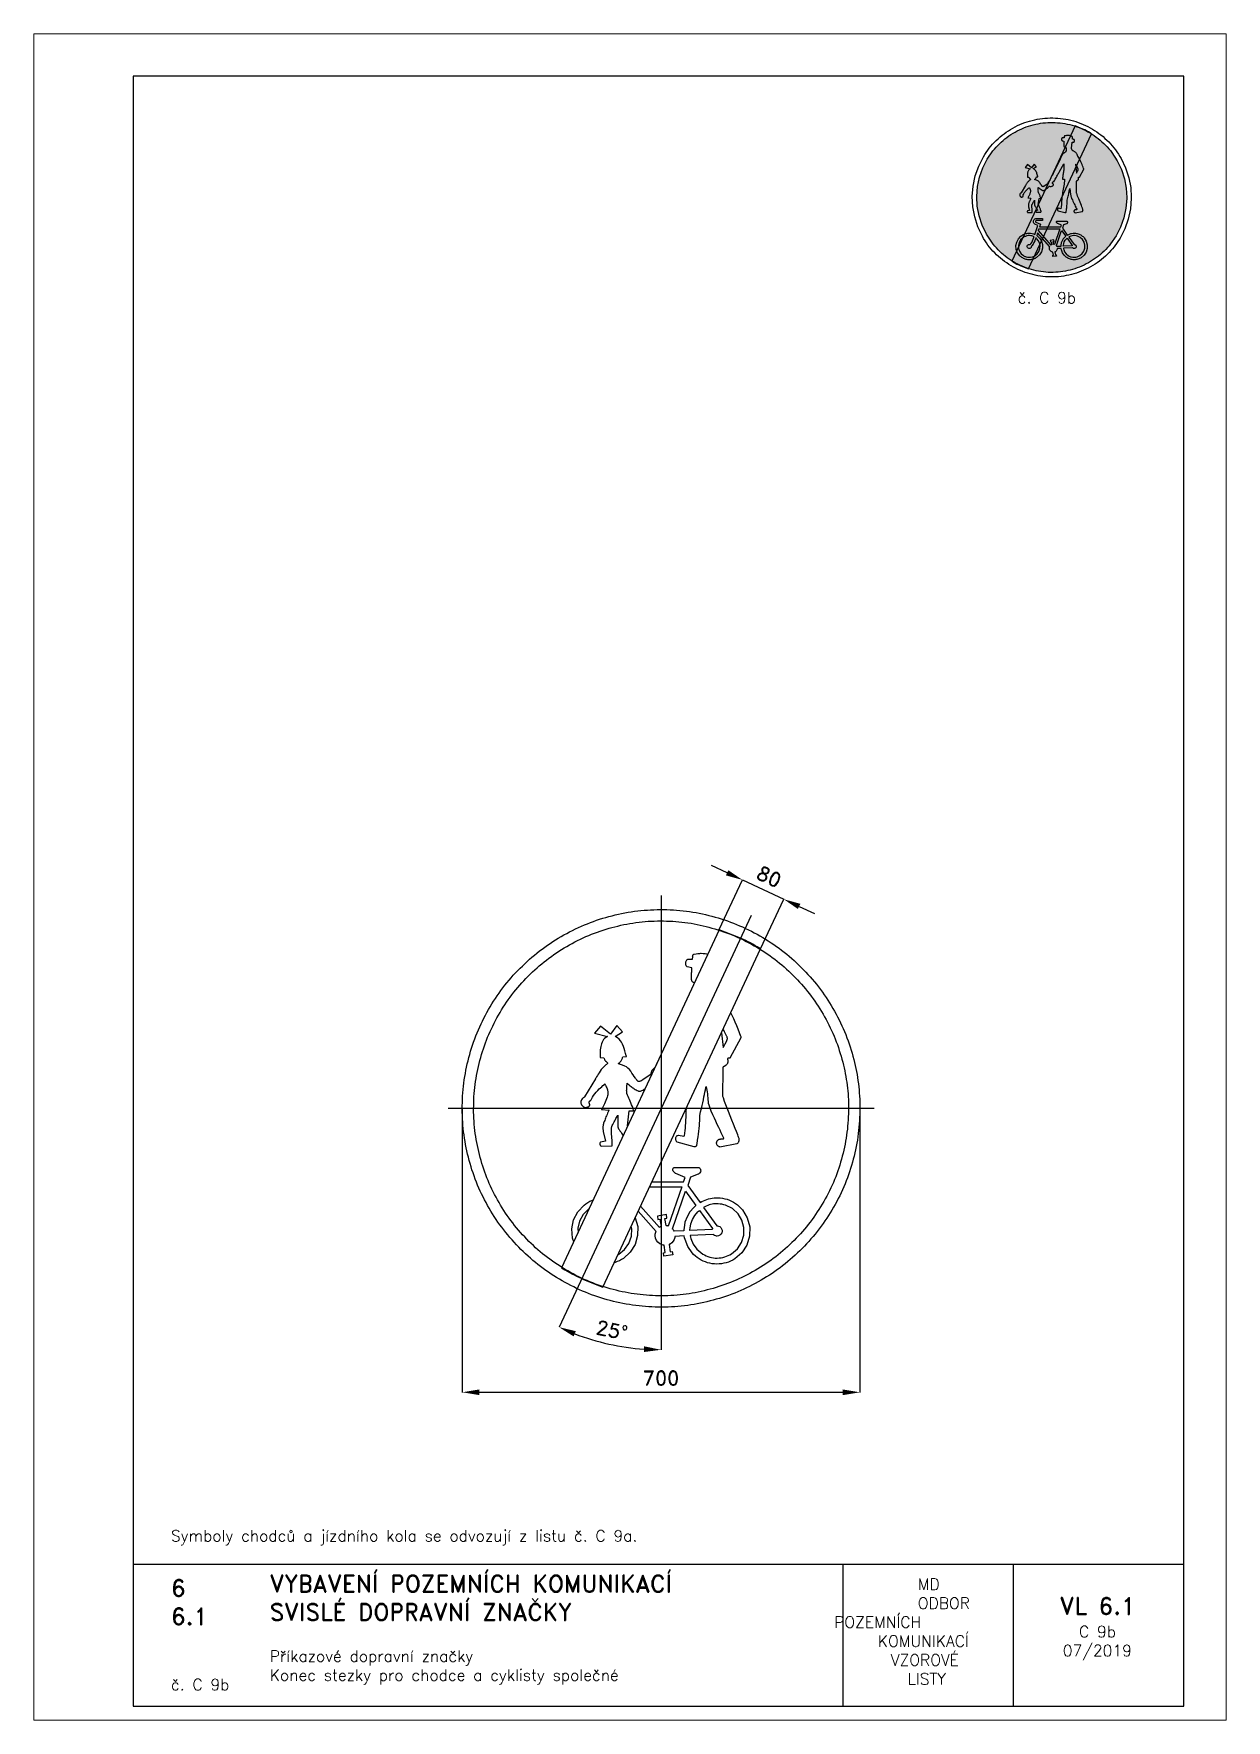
# Paper-space layout 'C 9b' of a CAD drawing. Header units: millimetres. Extents: x 0 to 210, y 0 to 297.
# The model-space entities are those that its viewports show. They can reach past a viewport. Long polylines and large blocks are cut down to what shows.
import ezdxf

# ---------------------------------------------------------------- set-up
doc = ezdxf.new("R2010")
doc.units = ezdxf.units.MM
doc.header["$LTSCALE"] = 5
doc.linetypes.add('ČERCHOVANÁX2', pattern=[2, 1, -0.5, 0, -0.5])
for name, color, linetype in [('Kóty', 2, 'Continuous'), ('Rozpiska', 7, 'Continuous'), ('Značka', 7, 'Continuous')]:
    doc.layers.add(name, color=color, linetype=linetype)
doc.layers.add('Rámeček', color=6, linetype='Continuous', plot=False)
doc.styles.get("Standard").update_dxf_attribs({"font": 'romand.shx', "height": 25})
doc.dimstyles.get("Standard").update_dxf_attribs({"dimtxt": 25, "dimasz": 30, "dimexe": 0.18, "dimexo": 0.0625, "dimgap": 12.5, "dimtad": 1, "dimdec": 0, "dimzin": 0, "dimdsep": 46, "dimtxsty": 'Standard', "dimcen": 0.09, "dimadec": 0, "dimazin": 0, "dimtfac": 1, "dimtdec": 0, "dimtofl": 0, "dimtmove": 0, "dimatfit": 3, "dimfxl": 1, "dimtolj": 1, "dimtzin": 0, "dimarcsym": 0})

psp = doc.layouts.new('C 9b')

# ---------------------------------------------------------------- texts
at = {"layer": 'Rozpiska', "color": 7, "attachment_point": 1}
for s, width, heights, insert, char_height in [('\\pi7.99147;{\\C6;č. C 9b}', 27.9829, [2.67], (165.28, 251.51), 2), ('\\P\\PSymboly chodců a jízdního kola se odvozují z listu č. C 9a.', 155.5011, [0], (24.17, 40.15), 2), ('6', 149.0422, [0], (24.17, 24.77), 3), ('{\\C6;VYBAVENÍ POZEMNÍCH KOMUNIKACÍ\\P}SVISLÉ DOPRAVNÍ ZNAČKY{\\H1.34524x; }', 149.0422, [0], (41.56, 25.56), 3), ('\\pi14.7414;{\\C6;MD\\P\\pi2.36044;}ODBOR POZEMNÍCH{\\H1.57143x; }\\P\\pi7.69378;KOMUNIKACÍ{\\H1.5x; }\\P\\pi9.97949;{\\C6;VZOROVÉ\\H1.47619x; \\H0.67742x;\\P\\pi12.93187;LISTY\\H1.26984x; }', 33.1018, [0], (140.95, 24.95), 2), ('\\pi1.03113;{\\H1.5x;\\C6;VL 6.1\\P\\pi4.41206;\\H0.66667x;C 9b\\H1.66666x; \\H0.6x;\\P\\pi1.5549;07/2019\\H1.80159x; }', 16.0623, [0], (179.66, 21.61), 2), ('6.1', 149.0422, [0], (24.17, 19.78), 3), ('{\\C6;Příkazové dopravní značky\\P}Konec stezky pro chodce a cyklisty společné{\\H1.83333x; }', 149.0422, [0], (41.56, 12.29), 2), ('{\\C6;č. C 9b}', 18.3305, [2.67], (24.17, 7.28), 2)]:
    psp.add_mtext_dynamic_manual_height_columns(s, width=width, gutter_width=100, heights=heights, dxfattribs=dict(at, insert=insert, char_height=char_height))

msp = doc.modelspace()

# ---------------------------------------------------------------- blocks, each defined once
blk = doc.blocks.new('*D2')
at = {"layer": 'Defpoints', "color": 0, "transparency": 16777216}
for p in [(-350.1, 0), (350, -4.6), (350, -500)]:
    blk.add_point(p, dxfattribs=at)
at = {"layer": 'Kóty', "color": 0, "lineweight": -2, "transparency": 16777216}
for p, q in [((-350.1, -0.1), (-350.1, -500.2)), ((350, -4.6), (350, -500.2)), ((-320.1, -500), (320, -500))]:
    blk.add_line(p, q, dxfattribs=at)
at = {"layer": 'Kóty', "color": 0, "transparency": 16777216}
for points in [[(-320.1, -495), (-320.1, -505), (-350.1, -500)], [(320, -495), (320, -505), (350, -500)]]:
    blk.add_solid(points, dxfattribs=at)
at = {"layer": 'Kóty', "color": 0, "transparency": 16777216, "insert": (0, -475), "char_height": 25, "attachment_point": 5}
blk.add_mtext('\\A1;700', dxfattribs=at)
blk = doc.blocks.new('*D3')
at = {"layer": 'Defpoints', "color": 0, "transparency": 16777216}
for p in [(216, 368.3), (102.6, 314.6), (175.1, 280.8)]:
    blk.add_point(p, dxfattribs=at)
at = {"layer": 'Kóty', "color": 0, "lineweight": -2, "transparency": 16777216}
for p, q in [((116.3, 414.8), (89.1, 427.5)), ((102.6, 314.7), (143.5, 402.3)), ((175.1, 280.8), (216, 368.5)), ((243.1, 355.6), (270.3, 343))]:
    blk.add_line(p, q, dxfattribs=at)
at = {"layer": 'Kóty', "color": 0, "transparency": 16777216}
for points in [[(118.4, 419.4), (114.2, 410.3), (143.5, 402.2)], [(245.3, 360.2), (241, 351.1), (216, 368.3)]]:
    blk.add_solid(points, dxfattribs=at)
at = {"layer": 'Kóty', "color": 0, "transparency": 16777216, "insert": (190.3, 407.9), "char_height": 25, "attachment_point": 5, "rotation": 334.9879}
blk.add_mtext('\\A1;80', dxfattribs=at)
blk = doc.blocks.new('*D4')
at = {"layer": 'Defpoints', "color": 0, "transparency": 16777216}
for p in [(0, 375), (158.5, 339.9), (-158.5, -339.9), (0, -375), (-121.9, -407.3)]:
    blk.add_point(p, dxfattribs=at)
at = {"layer": 'Kóty', "color": 0, "lineweight": -2, "transparency": 16777216}
for p, q in [((-158.5, -339.9), (-179.7, -385.5)), ((0, -375.1), (0, -425.3))]:
    blk.add_line(p, q, dxfattribs=at)
blk.add_arc((0, 0), 425.1, 249.044, 265.956, dxfattribs=at)
at = {"layer": 'Kóty', "color": 0, "transparency": 16777216}
for points in [[(-154, -401.6), (-150.1, -392.4), (-179.7, -385.3)], [(-29.8, -419.1), (-30.2, -429.1), (0, -425.1)]]:
    blk.add_solid(points, dxfattribs=at)
at = {"layer": 'Kóty', "color": 0, "transparency": 16777216, "insert": (-86.6, -390.6), "char_height": 25, "attachment_point": 5, "rotation": 347.5}
blk.add_mtext('\\A1;25°', dxfattribs=at)

# ---------------------------------------------------------------- dimensions: what is measured, and where the dimension line sits
at = {"layer": 'Kóty'}
dim = msp.add_aligned_dim(p1=(102.6, 314.6), p2=(175.1, 280.8), distance=96.6, dimstyle='Standard', dxfattribs=at)
dim.commit()
dim.dimension.update_dxf_attribs({"geometry": '*D3', "text_midpoint": (190.3, 407.9)})
dim = msp.add_angular_dim_2l(base=(-121.9, -407.3), line1=((0, 375), (0, -375)), line2=((158.5, 339.9), (-158.5, -339.9)), dimstyle='Standard', dxfattribs=at)
dim.commit()
dim.dimension.update_dxf_attribs({"geometry": '*D4', "text_midpoint": (-86.6, -390.6)})
dim = msp.add_linear_dim(base=(350, -500), p1=(-350.1, 0), p2=(350, -4.6), dimstyle='Standard', dxfattribs=at)
dim.commit()
dim.dimension.update_dxf_attribs({"geometry": '*D2', "text_midpoint": (0, -475)})

# ---------------------------------------------------------------- linework, layer by layer
at = {"layer": 'Kóty'}
msp.add_lwpolyline([(143.5, 402.2), (216, 368.3)], dxfattribs=at)
at = {"layer": 'Značka', "color": 6, "linetype": 'ČERCHOVANÁX2', "lineweight": 25, "ltscale": 5}
for p, q in [((0, 375), (0, -375)), ((158.5, 339.9), (-158.5, -339.9)), ((375, 0), (-375, 0))]:
    msp.add_line(p, q, dxfattribs=at)
at = {"layer": 'Značka', "color": 5}
for points in [[(350, 0), (350, -2.3), (350, -4.6, -0.032166), (346.5, -50.2, -0.035727), (336.9, -95, -0.036668), (321.8, -138.3, -0.034749), (300.8, -179, -0.034042), (275, -216.8, -0.034442), (244.2, -250.7, -0.034555), (209.5, -280.6, -0.034426), (171, -305.4, -0.034386), (129.7, -325.2, -0.034417), (86.2, -339.2, -0.034423), (41.2, -347.7, -0.034416), (-4.6, -350, -0.034417), (-50.2, -346.5, -0.034417), (-95, -336.9, -0.034422), (-138.2, -321.7, -0.034426), (-179, -300.8, -0.03442), (-216.8, -275, -0.034413), (-250.7, -244.2, -0.034403), (-280.6, -209.5, -0.034421), (-305.4, -171, -0.034408), (-325.2, -129.8, -0.034417), (-339.2, -86.2, -0.034422), (-347.7, -41.2, -0.034424), (-350, 4.6, -0.034419), (-346.5, 50.2, -0.034407), (-336.9, 95, -0.034408), (-321.7, 138.2, -0.034422), (-300.8, 179, -0.034412), (-275, 216.8, -0.034416), (-244.2, 250.7, -0.034411), (-209.5, 280.6, -0.03441), (-171, 305.4, -0.034413), (-129.8, 325.2, -0.034413), (-86.2, 339.2, -0.034418), (-41.2, 347.7, -0.034415), (4.6, 350, -0.034418), (50.2, 346.5, -0.034418), (95, 336.9, -0.034414), (138.2, 321.7, -0.034412), (179, 300.8, -0.034421), (216.8, 275, -0.034399), (250.7, 244.2, -0.034428), (280.6, 209.5, -0.034495), (305.4, 171, -0.034408), (325.2, 129.8, -0.034092), (339.2, 86.2, -0.032807), (347.5, 43.4, -0.034276), (350, 0)], [(330, 0), (330, -2.2), (330, -4.3, -0.032168), (326.7, -47.3, -0.035741), (317.6, -89.6, -0.03666), (303.4, -130.4, -0.034769), (283.6, -168.7, -0.034042), (259.3, -204.4, -0.034451), (230.3, -236.4, -0.034559), (197.5, -264.5, -0.034429), (161.2, -287.9, -0.034392), (122.3, -306.6, -0.034413), (81.2, -319.8, -0.034423), (38.8, -327.9, -0.034417), (-4.3, -330, -0.034415), (-47.4, -326.7, -0.034418), (-89.6, -317.6, -0.034421), (-130.3, -303.3, -0.034415), (-168.7, -283.6, -0.034423), (-204.4, -259.3, -0.034424), (-236.4, -230.3, -0.034421), (-264.5, -197.5, -0.034409), (-287.9, -161.2, -0.034412), (-306.6, -122.3, -0.034389), (-319.8, -81.2, -0.034393), (-327.9, -38.8, -0.034449), (-330, 4.3, -0.03444), (-326.7, 47.4, -0.03441), (-317.6, 89.6, -0.034427), (-303.3, 130.3, -0.034404), (-283.6, 168.7, -0.034412), (-259.3, 204.4, -0.034409), (-230.3, 236.4, -0.034409), (-197.5, 264.5, -0.034411), (-161.2, 287.9, -0.034421), (-122.3, 306.6, -0.034411), (-81.2, 319.8, -0.034423), (-38.8, 327.9, -0.034418), (4.3, 330, -0.034417), (47.4, 326.7, -0.034418), (89.6, 317.6, -0.034411), (130.3, 303.3, -0.03442), (168.7, 283.6, -0.034412), (204.4, 259.3, -0.034393), (236.4, 230.3, -0.034412), (264.5, 197.5, -0.03449), (287.9, 161.2, -0.034432), (306.6, 122.3, -0.034062), (319.8, 81.2, -0.032789), (327.7, 40.9, -0.034256), (330, 0)], [(175.1, 280.8), (172.2, 282.6), (169.2, 284.5, 0.036005), (136.7, 301.1), (102.6, 314.6), (-175.1, -280.8), (-172.2, -282.6), (-169.2, -284.5, 0.036004), (-136.7, -301.1), (-102.6, -314.6), (175.1, 280.8)], [(82.3, 271), (80.6, 271.4), (77.6, 272), (74.2, 272.4), (70.8, 272.5, 0.015202), (67.9, 272.4), (64.9, 272.2), (61.7, 271.8), (58.4, 271.1), (57.8, 271), (57.3, 270.8), (57.2, 270.8), (57.2, 270.8), (57.1, 270.8), (57, 270.7), (56.8, 270.6), (56.6, 270.5), (56.2, 270.2), (56, 269.9), (55.7, 269.6), (55.4, 269.2), (55.3, 268.8), (55.1, 268.4), (55.1, 267.9), (55, 267.4), (55.1, 267.4), (55.1, 267.3), (54.9, 261.9), (46.5, 261.9), (46.3, 261.8), (46.1, 261.7), (45, 260.9), (44.1, 259.8), (43.5, 258.7), (43.1, 257.5), (42.9, 256.1), (42.9, 254.7), (43.1, 253.5), (43.5, 252.3), (43.9, 251.4), (44.5, 250.7), (44.8, 250.4), (45, 250.2), (45.4, 249.9), (45.8, 249.7), (45.9, 249.6), (46.1, 249.6), (53.9, 248.3), (53.9, 248), (53.8, 247.7), (53.7, 245.7), (53.5, 243.7), (53.4, 241.7), (53.3, 239.8), (53.2, 237.9), (53.1, 236), (53.1, 234.4), (53, 232.9), (53, 231), (53, 229), (53.1, 227.4), (53.5, 225.9), (53.8, 225), (54.3, 224.2), (54.8, 223.6), (55.3, 223.1), (56, 222.6), (56.8, 222.2), (57.6, 221.9), (58.4, 221.6), (59.1, 221.3)], [(-81.1, 126.8), (-67.8, 134.7), (-77.7, 146.1), (-89.1, 130.6), (-106.9, 145), (-117.5, 132.4), (-94.3, 126.6), (-94.7, 126.4), (-95, 126.2), (-97.4, 124.9), (-99.5, 123.1), (-101.2, 121.1), (-102.7, 118.9), (-104, 116.3), (-105, 113.6), (-105.7, 111.2), (-106.3, 108.7), (-106.8, 105.8), (-107.2, 102.8), (-107.2, 102.3), (-107.3, 101.8), (-107.3, 89.3), (-100.6, 89.2), (-100.6, 89), (-100.6, 88.8), (-100.3, 87.7), (-99.9, 86.6), (-99.4, 85.7), (-98.9, 84.8), (-98.4, 84.1), (-97.8, 83.4), (-97.3, 82.9), (-96.8, 82.4), (-96.1, 81.7), (-95.4, 81.2), (-95, 80.9), (-94.7, 80.5), (-94.5, 80.3), (-94.4, 80.1), (-94.3, 80), (-94.3, 79.9), (-94.3, 79.7), (-94.3, 79.6), (-94.3, 79.4), (-94.3, 79.3), (-94.4, 79.2), (-94.4, 79.1), (-94.5, 78.9), (-94.6, 78.8), (-94.7, 78.8), (-94.7, 78.8), (-95.1, 78.4), (-95.5, 78.1), (-96.3, 77.4), (-97, 76.8), (-98.9, 75), (-100.7, 73.2), (-103, 70.8), (-105.2, 68.2), (-107.2, 65.5), (-109.2, 62.7), (-110.7, 60.5), (-112.1, 58.1), (-113.6, 55.6), (-114.9, 53), (-115.2, 52.5), (-115.4, 52), (-134.6, 20.5), (-134.6, 20.5), (-134.6, 20.4), (-134.7, 20.2), (-134.8, 19.9), (-135, 19.7), (-135.2, 19.5), (-135.4, 19.3), (-135.7, 19.2), (-136, 19), (-136.3, 18.9), (-136.6, 18.7), (-137, 18.5), (-138.8, 16.9), (-140.2, 15), (-140.8, 13.7), (-141.1, 12.3), (-141.2, 10.8), (-141.1, 9.4), (-140.7, 7.9), (-140, 6.4), (-139, 5), (-137.9, 3.8), (-137.2, 3.3), (-136.5, 2.8), (-135.6, 2.3), (-134.6, 2), (-134.3, 1.9), (-134, 1.8), (-133.7, 1.7), (-133.5, 1.7), (-133.1, 1.7, 0.00558), (-132.6, 1.7), (-131.6, 1.8), (-130.7, 1.9), (-129.6, 2.1), (-128.7, 2.4), (-127.9, 2.7), (-127.3, 3.2), (-126.8, 3.6), (-126.4, 4.1), (-126, 4.6), (-125.8, 5.1), (-125.6, 5.7), (-125.4, 6.3), (-125.4, 6.5), (-125.4, 6.7), (-125.4, 6.7), (-125.5, 6.8), (-125.5, 7), (-125.6, 7.1), (-125.8, 7.5), (-125.9, 7.8), (-126.1, 8.3), (-126.3, 8.8), (-126.4, 9.3), (-126.5, 9.9), (-126.5, 10.3), (-126.5, 10.8), (-126.4, 11.4), (-126.3, 11.9), (-126.2, 12.3), (-126, 12.7), (-125.8, 12.9), (-125.6, 13.1), (-125.4, 13.3), (-125.1, 13.4), (-124.8, 13.5), (-124.5, 13.6), (-124.2, 13.7), (-123.9, 13.8), (-123.8, 13.8), (-123.8, 13.8), (-123.5, 14.4), (-123.2, 15), (-122.7, 16.1), (-122.1, 17.3), (-120.6, 20), (-118.9, 22.6), (-116.6, 25.8), (-114.1, 28.8), (-111.6, 31.5), (-108.9, 34.2), (-106.8, 36.2), (-104.6, 38.2), (-102.3, 40.2), (-99.9, 42.3), (-99.5, 42.6), (-99.1, 43), (-99, 42.8), (-98.9, 42.5), (-98.6, 42.1), (-98.3, 41.7), (-97.7, 40.6), (-97.1, 39.4), (-96.4, 37.8), (-95.7, 36.2), (-95.1, 34.5), (-94.6, 32.8), (-94.2, 31.4), (-93.9, 30), (-93.7, 28.5), (-93.5, 27), (-93.5, 26.7), (-93.5, 26.4), (-93.5, 26), (-93.6, 25.6), (-93.8, 24.8), (-94, 24), (-94.5, 21.8), (-95.1, 19.7), (-96, 16.8), (-97.1, 13.9), (-98.3, 11), (-99.5, 8.1), (-100.7, 5.8), (-101.8, 3.5), (-103.1, 1.1), (-104.5, -1.3), (-104.8, -1.7), (-105, -2.1), (-91.6, -3.1), (-91.7, -3.4), (-91.9, -3.8), (-93, -6.1), (-94.1, -8.4), (-95.1, -10.6), (-96, -12.9), (-97, -15.1), (-97.9, -17.4), (-98.6, -19.2), (-99.3, -21.1), (-100.3, -23.4), (-101.1, -25.8), (-101.6, -27.5), (-102, -29.2), (-102.2, -30.7), (-102.3, -32.2), (-102.4, -33.7), (-102.4, -35.2), (-102.3, -36.4), (-102.2, -37.7), (-102, -39.1), (-101.8, -40.4), (-101.7, -40.7), (-101.7, -40.9), (-97.9, -57.5), (-106.4, -59.4), (-106.5, -59.4), (-106.6, -59.5), (-107.1, -59.9), (-107.4, -60.4), (-107.7, -61), (-107.9, -61.7), (-107.9, -62.6), (-107.8, -63.4), (-107.5, -64.3), (-107.1, -65.1), (-106.8, -65.5), (-106.5, -65.8), (-106.1, -66.1), (-105.7, -66.3), (-105.6, -66.4), (-105.4, -66.4), (-85.9, -66.2), (-85.9, -65.7), (-85.9, -65.2), (-85.9, -61.9), (-86.1, -58.6), (-86.3, -55.4), (-86.6, -52.2), (-86.8, -49), (-87, -45.8), (-87.2, -43.2), (-87.3, -40.7), (-87.4, -37.9), (-87.4, -35.2), (-87.4, -34.7), (-87.4, -34.2), (-87.3, -33.9), (-87.1, -33.5), (-86.9, -32.7), (-86.6, -32), (-85.9, -30.2), (-85.1, -28.4), (-84, -26.1), (-82.8, -23.9), (-81.6, -21.8), (-80.4, -19.6), (-79.4, -18), (-78.4, -16.2), (-77.4, -14.4), (-76.4, -12.6), (-76.2, -12.2), (-76.1, -11.9), (-76.4, -28.2), (-76.4, -28.4), (-76.4, -28.6), (-76.4, -29.8), (-76.4, -31), (-76.2, -31.9), (-76, -32.9), (-75.8, -33.8), (-75.5, -34.6), (-75.2, -35.2), (-74.9, -35.8), (-74.4, -36.5), (-73.9, -37.2), (-72.4, -39.3), (-70.9, -41.6), (-69.7, -43.5), (-68.4, -45.4), (-67.2, -47.3), (-66.6, -48.2)], [(64.8, -103.9), (65.1, -103.9), (65.4, -104), (66.5, -104.4), (67.4, -105), (68.5, -106), (69.3, -107.2), (69.7, -108.6), (69.9, -110), (69.5, -111.9), (68.5, -113.7), (67.4, -114.8), (66.1, -115.7), (65.7, -115.8), (65.4, -116), (52, -121.1), (46.9, -135.6), (68.6, -165.8), (71.5, -164.2), (74.5, -162.7, -0.060276), (87, -158.6, -0.060617), (100.2, -157.6, -0.075326), (116.4, -160.2, -0.075228), (131.2, -167.6, -0.075133), (143.4, -178.6), (151.9, -192.7), (156.4, -208.5), (156, -225), (151.3, -240.7), (142.1, -254.4), (129.7, -265.2, -0.074624), (114.6, -271.8, -0.074527), (98.3, -274.2, -0.074762), (82, -271.8, -0.074643), (67, -265, -0.073282), (54.6, -254.2), (46.9, -243.4), (42.2, -231.1), (41.5, -227.9), (40.8, -224.7), (24.4, -225.5), (24.3, -226.4), (24.2, -227.3), (23.1, -230.8), (21.3, -234), (18.9, -236.8), (15.9, -238.9), (15.1, -239.3), (14.3, -239.7), (16.3, -252.5), (19.7, -252), (20.6, -257.9), (5, -260.5), (4, -254.5), (7.4, -253.9), (5.3, -241.2), (4.5, -241), (3.7, -240.9), (0.5, -240), (-2.4, -238.4), (-5.5, -235.8), (-8, -232.5), (-9.6, -228.8), (-10.3, -224.7), (-10.2, -221.4), (-9.4, -218.2), (-9.1, -217.5), (-8.8, -216.7), (-40.3, -181.1)], [(-153.7, -234.9), (-156, -228.5), (-157.4, -212.3), (-154.1, -196.5), (-146.7, -182.1), (-135.5, -170.4, -0.073365), (-121.7, -162, -0.011491), (-119.3, -161.1)], [(-126.7, -176.9, 0.007162), (-127.7, -177.7), (-137.1, -186.9), (-143.5, -198.4), (-146.6, -211.2), (-146.2, -218.9)], [(98.3, -206.8), (98.8, -206.8), (99.3, -206.8), (101.3, -207.3), (103.2, -208.1), (105.2, -209.8), (106.6, -211.9), (107.4, -214.3), (107.5, -216.9), (106.8, -219.4), (105.5, -221.6), (103.6, -223.4), (101.3, -224.5), (98.8, -225, -0.073363), (96.2, -224.7), (94.3, -224), (92.6, -222.8), (92.2, -222.5), (91.9, -222.1), (51.5, -224.1), (52.1, -226.8), (52.7, -229.3), (56.8, -239.2), (63.1, -247.9), (73.3, -256.5, 0.074621), (85.6, -261.8, 0.074533), (98.9, -263.6, 0.074054), (112.1, -261.5, 0.073867), (124.2, -256.1), (134.3, -247.3), (141.7, -236.2), (145.5, -223.4), (145.9, -210), (142.3, -197.1), (135.5, -185.6), (125.6, -176.6), (113.7, -170.6, 0.072637), (100.6, -168.2, 0.060054), (89.8, -168.8, 0.065373), (79.7, -172), (77.3, -173.2), (74.9, -174.4), (98.3, -206.8)], [(-45.7, -192.6), (-41.2, -207.8), (-41.4, -224), (-45.8, -239.6), (-54.4, -253.3), (-66.4, -264.2, -0.073312), (-80.9, -271.3, -0.008254), (-82.7, -271.8, -0.008254)], [(-76.1, -257.7, 0.010709), (-74.4, -256.8), (-64.2, -248.4), (-56.6, -237.7), (-52.3, -225.2), (-51.5, -212.1), (-52.6, -207.4)]]:
    msp.add_lwpolyline(points, format="xyb", dxfattribs=at)
for points in [[(44, -0.3), (43.8, -4.4), (43.7, -10.5), (43.6, -15.5), (43.3, -20.6), (43.1, -25.7), (42.7, -30.8), (42.3, -34.9), (41.8, -39.1), (41.2, -43.6), (40.4, -48.1), (40.3, -48.9), (40.1, -49.7), (30.5, -47.7), (30.2, -47.7), (30, -47.8), (28.8, -48.1), (27.8, -48.6), (27, -49.2), (26.4, -50), (25.9, -50.8), (25.6, -51.7), (25.4, -52.9), (25.4, -54), (25.6, -55.2), (26, -56.3), (26.3, -57), (26.7, -57.6), (27.1, -58.2), (27.6, -58.7), (27.8, -58.9), (28, -59), (57.6, -66.9), (57.8, -66.9), (57.9, -67), (58.8, -67.1), (59.7, -67.2), (60.3, -67.1), (60.8, -67), (61.3, -66.8), (61.7, -66.5), (62.1, -66.2), (62.4, -65.7), (62.7, -65.2), (62.9, -64.6), (63.2, -63.4), (63.4, -62.2), (64.3, -56.3), (65.2, -50.4), (65.9, -45.4), (66.5, -40.3), (67, -35.2), (67.5, -30.1), (67.8, -26.1), (68, -22.1), (68.2, -17.3), (68.5, -12.5), (69.7, -6.3), (71.3, -0.2), (72.5, 4.9), (73.5, 10), (74.5, 15.1), (75.6, 20.3), (76.4, 24.4), (77.3, 28.5), (78.1, 32.8), (79, 37.2), (79.2, 38), (79.3, 38.7), (79.5, 38.1), (79.6, 37.5), (79.9, 36.3), (80.2, 35.1), (80.7, 32.2), (81.1, 29.2), (81.5, 25.5), (81.9, 21.8), (82.1, 18.3), (82.5, 14.8), (82.8, 12.1), (83.2, 9.4), (84, 6.1), (85, 2.8), (87.6, -4.1), (90.7, -10.9), (93.3, -16.5), (95.8, -22.1), (98.4, -27.7), (101.1, -33.3), (103.2, -37.8), (105.3, -42.3), (107.6, -47.2), (109.8, -52.1), (110.2, -52.9), (110.6, -53.8), (110.5, -53.8), (110.3, -53.8), (110.1, -53.9), (109.8, -53.9), (109.2, -54), (108.5, -54.1), (107.7, -54.1), (106.8, -54.2), (106, -54.3), (105.2, -54.4), (104.5, -54.5), (103.8, -54.6), (103.1, -54.6), (102.3, -54.7), (102.2, -54.7), (102, -54.8), (101.9, -54.8), (101.8, -54.9), (101.5, -55), (101.2, -55.2), (100.7, -55.5), (100.1, -55.9), (99.5, -56.5), (98.9, -57.1), (98.4, -57.8), (98, -58.4), (97.7, -59), (97.5, -59.6), (97.4, -60.1), (97.3, -60.6), (97.3, -61.5), (97.5, -62.4), (97.8, -63.3), (98.2, -64.1), (98.7, -64.9), (99.4, -65.6), (100.1, -66.2), (101, -66.7), (102, -67.2), (103.1, -67.4), (103.3, -67.5), (103.5, -67.5), (133.7, -61.9), (133.8, -61.9), (134, -61.8), (134.9, -61.2), (135.7, -60.5), (136.3, -59.7), (136.8, -58.9), (137.2, -58), (137.5, -57), (137.6, -56.2), (137.7, -55.4), (137.6, -54.4), (137.5, -53.5), (137.5, -53.3), (137.4, -53.1), (137, -52), (136.6, -50.9), (135.7, -48.7), (134.9, -46.5), (132.7, -41), (130.5, -35.5), (127.5, -28), (124.5, -20.6), (121.5, -13.1), (118.6, -5.7), (116.3, 0.2), (114.1, 6.1), (111.9, 12.3), (109.7, 18.4), (109.4, 19.5), (109, 20.6), (109.3, 69), (109.3, 69.2), (109.3, 69.4), (109.3, 70.6), (109.4, 71.8), (109.5, 72.3), (109.7, 72.8), (109.8, 73.1), (110, 73.4), (110.2, 73.7), (110.4, 73.9), (110.7, 74.2), (111.1, 74.4), (111.5, 74.6), (112, 74.8), (112.7, 75.2), (113.5, 75.5), (113.7, 75.5), (113.8, 75.6), (113.9, 75.7), (114, 75.8), (114.2, 75.9), (114.3, 76.1), (114.8, 76.5), (115.2, 76.9), (115.9, 77.5), (116.5, 78.2), (117, 79), (117.5, 79.8), (117.8, 80.7), (117.9, 81.6), (118, 83.1), (117.9, 84.6), (117.7, 85.6), (117.6, 86.7), (117.6, 87.2), (117.7, 87.7), (117.8, 88), (118, 88.3), (118.2, 88.5), (118.4, 88.7), (118.7, 88.9), (118.9, 89), (119.4, 89.1), (119.8, 89.2), (120.2, 89.2), (120.6, 89.2), (121.1, 89.2), (121.5, 89.2), (121.7, 89.1), (121.9, 89.1), (141.1, 125), (140.8, 125.9), (140.4, 126.7), (138.1, 133.1), (135.6, 139.4), (133.2, 145.5), (130.6, 151.5), (128, 157.5), (125.2, 163.5), (122.9, 168.1), (122.7, 168.5)], [(-10.3, 72.6), (-11, 72), (-12.2, 70.9), (-13.4, 69.8), (-14.5, 68.6), (-15.4, 67.5), (-16.1, 66.4), (-16.9, 65), (-17.5, 63.6), (-17.6, 63.3), (-17.7, 63.1), (-17.7, 63), (-17.7, 63), (-17.7, 63), (-17.7, 62.9), (-17.7, 62.7), (-17.8, 62.5), (-17.8, 62.1), (-17.8, 61.7), (-17.8, 61.3), (-17.8, 60.9), (-17.8, 60.6), (-17.8, 60.2), (-17.8, 59.9), (-17.8, 59.5), (-17.8, 59.5), (-17.8, 59.4), (-33.5, 49.5), (-33.7, 49.4), (-33.8, 49.3), (-34.9, 48.7), (-35.9, 48.1), (-36.8, 47.7), (-37.8, 47.4), (-38.4, 47.3), (-39, 47.3), (-39.6, 47.3), (-40.2, 47.5), (-40.7, 47.8), (-41.2, 48.1), (-41.7, 48.7), (-42.2, 49.2), (-42.3, 49.4), (-42.4, 49.6), (-42.9, 50.2), (-43.4, 50.8), (-44.3, 52), (-45.2, 53.2), (-47.1, 56), (-49, 58.8), (-51.2, 62.2), (-53.5, 65.5), (-55.8, 68.4), (-58.5, 71), (-61.1, 73), (-63.9, 74.6), (-67.7, 76.3), (-71.7, 77.5), (-72.6, 77.7), (-73.4, 77.9), (-73.5, 77.9), (-73.5, 77.9), (-73.6, 77.9), (-73.7, 78), (-73.9, 78.1), (-74.1, 78.2), (-74.3, 78.2), (-74.5, 78.4), (-74.5, 78.4), (-74.6, 78.5), (-74.7, 78.6), (-74.7, 78.7), (-74.7, 78.8), (-74.7, 78.9), (-74.6, 79.1), (-74.6, 79.2), (-74.5, 79.3), (-74.4, 79.4), (-74.1, 79.6), (-73.9, 79.9), (-72.9, 80.8), (-71.9, 81.8), (-71.1, 82.9), (-70.3, 83.9), (-69.6, 85), (-68.9, 86.1), (-68.5, 87.2), (-68.1, 88.3), (-67.7, 89.4), (-67.4, 90.7), (-67.4, 90.8), (-67.4, 91), (-60.9, 91.2), (-61.1, 91.8), (-61.3, 92.4), (-62.6, 96.8), (-63.8, 101.2), (-65, 105.2), (-66.3, 109.2), (-67.9, 112.9), (-69.9, 116.5), (-71.7, 119.2), (-73.9, 121.6), (-76.7, 124.1), (-79.8, 126.1), (-80.5, 126.4), (-81.1, 126.8)], [(106.2, 133.2), (109.2, 107.2), (115.6, 118.9), (115.7, 119), (115.8, 119.2), (116.1, 120), (116.4, 120.9), (116.6, 121.7), (116.7, 122.6), (116.7, 123.5), (116.6, 124.3), (116.4, 125.1), (116.2, 125.8), (115.8, 126.8), (115.3, 127.7), (114.1, 130.2), (112.9, 132.6), (111.9, 134.6), (110.9, 136.6), (109.8, 138.5), (109.2, 139.5)], [(-3.9, 86.2), (-6.9, 80.4), (-7.6, 79), (-8.4, 77.5), (-8.1, 77.2)], [(-58.8, -31.4), (-58.8, -31.3), (-59, -30.9), (-59.2, -30.5), (-55.9, -4.4), (-48, -4.5), (-48.2, -4), (-48.3, -3.5), (-49.4, -0.1), (-50.6, 3.2), (-51.8, 6.3), (-53, 9.5), (-54.3, 12.6), (-55.6, 15.7), (-56.7, 18.2), (-57.7, 20.7), (-58.9, 23.4), (-60, 26), (-60.2, 26.5), (-60.5, 27), (-60.5, 27.2), (-60.5, 27.5), (-60.5, 28), (-60.5, 28.5), (-60.5, 29.8), (-60.6, 31.1), (-60.5, 32.8), (-60.5, 34.6), (-60.4, 36.3), (-60.3, 38), (-60.1, 39.4), (-60, 40.8), (-59.8, 42.2), (-59.6, 43.6), (-59.6, 43.9), (-59.5, 44.1), (-59.3, 43.9), (-59.1, 43.7), (-58.6, 43.3), (-58.2, 42.9), (-57, 41.9), (-55.9, 41), (-54.4, 39.8), (-52.8, 38.6), (-51.2, 37.4), (-49.6, 36.3), (-48.4, 35.4), (-47.1, 34.5), (-45.4, 33.5), (-43.7, 32.5), (-42.2, 31.6), (-40.6, 30.9), (-39.5, 30.5), (-38.4, 30.4), (-37.2, 30.4), (-36.1, 30.5), (-34.9, 30.9), (-33.7, 31.4), (-32.1, 32.3), (-30.6, 33.3), (-28.1, 35.1), (-27.6, 35.4)], [(-16.1, -129.2), (39.5, -129.2), (42.2, -121.5), (26.2, -114.8), (25.8, -114.7), (25.4, -114.5), (24, -113.6), (22.8, -112.5), (21.5, -110.8), (20.8, -108.9), (20.6, -107.8), (20.7, -106.7), (21.2, -105.7), (21.9, -104.8), (22.7, -104.3), (23.5, -104), (23.7, -103.9), (23.9, -103.9), (64.8, -103.9)], [(-20.4, -138.3), (36.4, -138.3), (12.3, -207.2), (12.2, -207.2), (12, -207.1), (11.3, -206.9), (10.6, -206.8), (10, -206.7), (9.3, -206.6), (9.1, -206.5), (8.9, -206.5), (6.9, -193.7), (10.2, -193.2), (9.3, -187.2), (-6.4, -189.7), (-5.5, -195.7), (-2.1, -195.2)], [(43.2, -146.1), (61.2, -171), (59.3, -172.7), (57.5, -174.4), (50.9, -182.1), (45.7, -191), (42.1, -200.5), (40.4, -210.5), (40.3, -213.1), (40.2, -215.6), (22.9, -216.5), (22.8, -216.2), (22.7, -216), (22.2, -215.1), (21.7, -214.3), (21.1, -213.5), (20.5, -212.7), (20.3, -212.5), (20.2, -212.3), (43.2, -146.1)], [(-2.1, -195.2), (0, -208), (-0.2, -208), (-0.3, -208.1), (-0.9, -208.4), (-1.5, -208.7), (-2.1, -209.1), (-2.6, -209.4), (-2.8, -209.5), (-2.9, -209.6), (-36.1, -172.1)], [(90.5, -211.5), (90.5, -211.6), (90.4, -211.7), (90.3, -212), (90.1, -212.3), (90, -212.6), (89.9, -213), (89.8, -213), (89.8, -213.1), (50.8, -215.1), (50.9, -213.1), (51, -211), (52.5, -203.1), (55.3, -195.6), (59.3, -188.5), (64.5, -182.4), (65.9, -181), (67.4, -179.6), (90.5, -211.5)]]:
    msp.add_lwpolyline(points, dxfattribs=at)

msp.set_redraw_order([(e.dxf.handle, doc.entitydb.next_handle()) for e in msp.query("TEXT MTEXT ATTDEF DIMENSION ARC_DIMENSION")])  # texts and dimensions are drawn at this point

# ---------------------------------------------------------------- hatches: boundary and pattern name
at = {"layer": 'Značka'}
h = psp.add_hatch(color=170, dxfattribs=at)
h.dxf.hatch_style = 1
edge = h.paths.add_edge_path()
edge.add_line((192.47, 268.17), (192.47, 268.09))
edge.add_line((192.47, 268.09), (192.47, 268))
edge.add_line((192.47, 268), (192.34, 266.28))
edge.add_line((192.34, 266.28), (191.97, 264.59))
edge.add_line((191.97, 264.59), (191.4, 262.96))
edge.add_line((191.4, 262.96), (190.61, 261.42))
edge.add_line((190.61, 261.42), (189.64, 260))
edge.add_arc((179.78, 267.74), 12.54, 313.9635, 321.8521, ccw=False)
edge.add_arc((179.68, 267.64), 12.53, 306.6811, 314.5948, ccw=False)
edge.add_arc((179.66, 267.65), 12.55, 298.8542, 306.7442, ccw=False)
edge.add_arc((179.51, 267.57), 12.56, 291.751, 299.6344, ccw=False)
edge.add_arc((179.51, 267.57), 12.56, 283.8718, 291.7573, ccw=False)
edge.add_arc((179.34, 267.52), 12.55, 276.7513, 284.6392, ccw=False)
edge.add_arc((179.34, 267.52), 12.55, 268.8705, 276.7551, ccw=False)
edge.add_arc((179.18, 267.55), 12.57, 261.7511, 269.6352, ccw=False)
edge.add_arc((179.17, 267.53), 12.56, 253.869, 261.7527, ccw=False)
edge.add_arc((179.02, 267.57), 12.56, 246.7289, 254.6075, ccw=False)
edge.add_arc((179.01, 267.58), 12.56, 238.8674, 246.7494, ccw=False)
edge.add_arc((178.87, 267.67), 12.57, 231.7735, 239.6596, ccw=False)
edge.add_arc((178.87, 267.67), 12.56, 223.8787, 231.7616, ccw=False)
edge.add_arc((178.75, 267.77), 12.56, 216.6989, 224.5804, ccw=False)
edge.add_line((168.69, 260.27), (167.75, 261.72))
edge.add_line((167.75, 261.72), (167, 263.28))
edge.add_line((167, 263.28), (166.48, 264.92))
edge.add_line((166.48, 264.92), (166.15, 266.62))
edge.add_line((166.15, 266.62), (166.07, 268.34))
edge.add_line((166.07, 268.34), (166.2, 270.07))
edge.add_line((166.2, 270.07), (166.56, 271.76))
edge.add_line((166.56, 271.76), (167.14, 273.39))
edge.add_line((167.14, 273.39), (167.92, 274.92))
edge.add_line((167.92, 274.92), (168.9, 276.35))
edge.add_arc((178.76, 268.57), 12.56, 133.866, 141.7491, ccw=False)
edge.add_arc((178.88, 268.67), 12.58, 126.6938, 134.5767, ccw=False)
edge.add_arc((178.88, 268.68), 12.57, 118.861, 126.744, ccw=False)
edge.add_arc((179.03, 268.78), 12.55, 111.7474, 119.6375, ccw=False)
edge.add_arc((179.03, 268.78), 12.55, 103.87, 111.7584, ccw=False)
edge.add_arc((179.19, 268.82), 12.55, 96.7537, 104.637, ccw=False)
edge.add_arc((179.19, 268.82), 12.55, 88.8711, 96.7556, ccw=False)
edge.add_arc((179.36, 268.8), 12.57, 81.7508, 89.6353, ccw=False)
edge.add_arc((179.36, 268.81), 12.56, 73.8685, 81.7522, ccw=False)
edge.add_arc((179.52, 268.78), 12.55, 66.726, 74.6112, ccw=False)
edge.add_arc((179.52, 268.76), 12.56, 58.8678, 66.7485, ccw=False)
edge.add_arc((179.67, 268.68), 12.56, 51.7711, 59.6637, ccw=False)
edge.add_arc((179.68, 268.69), 12.55, 43.8729, 51.766, ccw=False)
edge.add_arc((179.79, 268.58), 12.55, 36.6933, 44.5807, ccw=False)
edge.add_line((189.85, 276.07), (190.78, 274.62))
edge.add_line((190.78, 274.62), (191.53, 273.07))
edge.add_line((191.53, 273.07), (192.06, 271.42))
edge.add_line((192.06, 271.42), (192.38, 269.81))
edge.add_line((192.38, 269.81), (192.47, 268.17))
h = psp.add_hatch(color=10, dxfattribs=at)
h.dxf.hatch_style = 1
edge = h.paths.add_edge_path()
edge.add_line((186.27, 279.4), (186.16, 279.48))
edge.add_line((186.16, 279.48), (186.04, 279.55))
edge.add_arc((180.77, 270.86), 10.16, 58.808, 67.0481)
edge.add_line((184.74, 280.22), (183.37, 280.76))
edge.add_line((183.37, 280.76), (172.26, 256.94))
edge.add_line((172.26, 256.94), (172.38, 256.87))
edge.add_line((172.38, 256.87), (172.5, 256.79))
edge.add_arc((177.76, 265.49), 10.16, 238.8073, 247.0472)
edge.add_line((173.8, 256.13), (175.16, 255.59))
edge.add_line((175.16, 255.59), (186.27, 279.4))
h = psp.add_hatch(color=255, dxfattribs=at)
h.dxf.hatch_style = 1
edge = h.paths.add_edge_path()
edge.add_line((176.02, 273.24), (176.56, 273.56))
edge.add_line((176.56, 273.56), (176.16, 274.02))
edge.add_line((176.16, 274.02), (175.7, 273.4))
edge.add_line((175.7, 273.4), (174.99, 273.97))
edge.add_line((174.99, 273.97), (174.57, 273.47))
edge.add_line((174.57, 273.47), (175.5, 273.23))
edge.add_line((175.5, 273.23), (175.48, 273.23))
edge.add_line((175.48, 273.23), (175.47, 273.22))
edge.add_line((175.47, 273.22), (175.37, 273.17))
edge.add_line((175.37, 273.17), (175.29, 273.1))
edge.add_line((175.29, 273.1), (175.22, 273.02))
edge.add_line((175.22, 273.02), (175.16, 272.93))
edge.add_line((175.16, 272.93), (175.11, 272.82))
edge.add_line((175.11, 272.82), (175.07, 272.72))
edge.add_line((175.07, 272.72), (175.04, 272.62))
edge.add_line((175.04, 272.62), (175.02, 272.52))
edge.add_line((175.02, 272.52), (175, 272.4))
edge.add_line((175, 272.4), (174.98, 272.29))
edge.add_line((174.98, 272.29), (174.98, 272.26))
edge.add_line((174.98, 272.26), (174.98, 272.24))
edge.add_line((174.98, 272.24), (174.98, 271.74))
edge.add_line((174.98, 271.74), (175.24, 271.74))
edge.add_line((175.24, 271.74), (175.24, 271.73))
edge.add_line((175.24, 271.73), (175.24, 271.72))
edge.add_line((175.24, 271.72), (175.26, 271.68))
edge.add_line((175.26, 271.68), (175.27, 271.63))
edge.add_line((175.27, 271.63), (175.29, 271.6))
edge.add_line((175.29, 271.6), (175.31, 271.57))
edge.add_line((175.31, 271.57), (175.33, 271.54))
edge.add_line((175.33, 271.54), (175.36, 271.51))
edge.add_line((175.36, 271.51), (175.38, 271.49))
edge.add_line((175.38, 271.49), (175.4, 271.47))
edge.add_line((175.4, 271.47), (175.42, 271.44))
edge.add_line((175.42, 271.44), (175.45, 271.42))
edge.add_line((175.45, 271.42), (175.47, 271.41))
edge.add_line((175.47, 271.41), (175.48, 271.39))
edge.add_line((175.48, 271.39), (175.49, 271.39))
edge.add_line((175.49, 271.39), (175.49, 271.38))
edge.add_line((175.49, 271.38), (175.5, 271.37))
edge.add_line((175.5, 271.37), (175.5, 271.37))
edge.add_line((175.5, 271.37), (175.5, 271.36))
edge.add_line((175.5, 271.36), (175.5, 271.36))
edge.add_line((175.5, 271.36), (175.5, 271.35))
edge.add_line((175.5, 271.35), (175.5, 271.34))
edge.add_line((175.5, 271.34), (175.49, 271.34))
edge.add_line((175.49, 271.34), (175.49, 271.34))
edge.add_line((175.49, 271.34), (175.49, 271.33))
edge.add_line((175.49, 271.33), (175.48, 271.33))
edge.add_line((175.48, 271.33), (175.48, 271.32))
edge.add_line((175.48, 271.32), (175.48, 271.32))
edge.add_line((175.48, 271.32), (175.46, 271.31))
edge.add_line((175.46, 271.31), (175.45, 271.3))
edge.add_line((175.45, 271.3), (175.42, 271.27))
edge.add_line((175.42, 271.27), (175.39, 271.24))
edge.add_line((175.39, 271.24), (175.31, 271.17))
edge.add_line((175.31, 271.17), (175.24, 271.1))
edge.add_line((175.24, 271.1), (175.15, 271))
edge.add_line((175.15, 271), (175.06, 270.9))
edge.add_line((175.06, 270.9), (174.98, 270.79))
edge.add_line((174.98, 270.79), (174.9, 270.68))
edge.add_line((174.9, 270.68), (174.84, 270.59))
edge.add_line((174.84, 270.59), (174.78, 270.5))
edge.add_line((174.78, 270.5), (174.72, 270.4))
edge.add_line((174.72, 270.4), (174.67, 270.29))
edge.add_line((174.67, 270.29), (174.66, 270.27))
edge.add_line((174.66, 270.27), (174.65, 270.25))
edge.add_line((174.65, 270.25), (173.88, 268.99))
edge.add_line((173.88, 268.99), (173.88, 268.99))
edge.add_line((173.88, 268.99), (173.88, 268.99))
edge.add_line((173.88, 268.99), (173.88, 268.98))
edge.add_line((173.88, 268.98), (173.88, 268.97))
edge.add_line((173.88, 268.97), (173.87, 268.96))
edge.add_line((173.87, 268.96), (173.86, 268.95))
edge.add_line((173.86, 268.95), (173.85, 268.95))
edge.add_line((173.85, 268.95), (173.84, 268.94))
edge.add_line((173.84, 268.94), (173.83, 268.93))
edge.add_line((173.83, 268.93), (173.82, 268.93))
edge.add_line((173.82, 268.93), (173.8, 268.92))
edge.add_line((173.8, 268.92), (173.79, 268.91))
edge.add_line((173.79, 268.91), (173.72, 268.85))
edge.add_line((173.72, 268.85), (173.66, 268.77))
edge.add_line((173.66, 268.77), (173.64, 268.72))
edge.add_line((173.64, 268.72), (173.62, 268.66))
edge.add_line((173.62, 268.66), (173.62, 268.61))
edge.add_line((173.62, 268.61), (173.62, 268.55))
edge.add_line((173.62, 268.55), (173.64, 268.49))
edge.add_line((173.64, 268.49), (173.67, 268.43))
edge.add_line((173.67, 268.43), (173.71, 268.37))
edge.add_line((173.71, 268.37), (173.75, 268.33))
edge.add_line((173.75, 268.33), (173.78, 268.3))
edge.add_line((173.78, 268.3), (173.81, 268.28))
edge.add_line((173.81, 268.28), (173.84, 268.27))
edge.add_line((173.84, 268.27), (173.88, 268.25))
edge.add_line((173.88, 268.25), (173.9, 268.25))
edge.add_line((173.9, 268.25), (173.91, 268.24))
edge.add_line((173.91, 268.24), (173.92, 268.24))
edge.add_line((173.92, 268.24), (173.93, 268.24))
edge.add_line((173.93, 268.24), (173.94, 268.24))
edge.add_arc((173.95, 269.14), 0.896, 269.7044, 270.9832)
edge.add_line((173.96, 268.24), (174, 268.24))
edge.add_line((174, 268.24), (174.04, 268.25))
edge.add_line((174.04, 268.25), (174.08, 268.26))
edge.add_line((174.08, 268.26), (174.12, 268.27))
edge.add_line((174.12, 268.27), (174.15, 268.28))
edge.add_line((174.15, 268.28), (174.18, 268.3))
edge.add_line((174.18, 268.3), (174.2, 268.32))
edge.add_line((174.2, 268.32), (174.21, 268.34))
edge.add_line((174.21, 268.34), (174.23, 268.35))
edge.add_line((174.23, 268.35), (174.24, 268.37))
edge.add_line((174.24, 268.37), (174.24, 268.4))
edge.add_line((174.24, 268.4), (174.25, 268.43))
edge.add_line((174.25, 268.43), (174.25, 268.43))
edge.add_line((174.25, 268.43), (174.25, 268.44))
edge.add_line((174.25, 268.44), (174.25, 268.44))
edge.add_line((174.25, 268.44), (174.25, 268.44))
edge.add_line((174.25, 268.44), (174.25, 268.45))
edge.add_line((174.25, 268.45), (174.24, 268.46))
edge.add_line((174.24, 268.46), (174.24, 268.47))
edge.add_line((174.24, 268.47), (174.23, 268.49))
edge.add_line((174.23, 268.49), (174.22, 268.51))
edge.add_line((174.22, 268.51), (174.22, 268.53))
edge.add_line((174.22, 268.53), (174.21, 268.55))
edge.add_line((174.21, 268.55), (174.21, 268.57))
edge.add_line((174.21, 268.57), (174.21, 268.58))
edge.add_line((174.21, 268.58), (174.21, 268.6))
edge.add_line((174.21, 268.6), (174.21, 268.63))
edge.add_line((174.21, 268.63), (174.22, 268.65))
edge.add_line((174.22, 268.65), (174.22, 268.67))
edge.add_line((174.22, 268.67), (174.23, 268.68))
edge.add_line((174.23, 268.68), (174.24, 268.69))
edge.add_line((174.24, 268.69), (174.24, 268.7))
edge.add_line((174.24, 268.7), (174.25, 268.7))
edge.add_line((174.25, 268.7), (174.26, 268.71))
edge.add_line((174.26, 268.71), (174.28, 268.71))
edge.add_line((174.28, 268.71), (174.29, 268.72))
edge.add_line((174.29, 268.72), (174.3, 268.72))
edge.add_line((174.3, 268.72), (174.31, 268.72))
edge.add_line((174.31, 268.72), (174.32, 268.72))
edge.add_line((174.32, 268.72), (174.32, 268.72))
edge.add_line((174.32, 268.72), (174.33, 268.75))
edge.add_line((174.33, 268.75), (174.34, 268.77))
edge.add_line((174.34, 268.77), (174.36, 268.82))
edge.add_line((174.36, 268.82), (174.38, 268.86))
edge.add_line((174.38, 268.86), (174.44, 268.97))
edge.add_line((174.44, 268.97), (174.51, 269.08))
edge.add_line((174.51, 269.08), (174.6, 269.2))
edge.add_line((174.6, 269.2), (174.7, 269.32))
edge.add_line((174.7, 269.32), (174.8, 269.43))
edge.add_line((174.8, 269.43), (174.91, 269.54))
edge.add_line((174.91, 269.54), (175, 269.62))
edge.add_line((175, 269.62), (175.08, 269.7))
edge.add_line((175.08, 269.7), (175.18, 269.78))
edge.add_line((175.18, 269.78), (175.27, 269.86))
edge.add_line((175.27, 269.86), (175.29, 269.88))
edge.add_line((175.29, 269.88), (175.3, 269.89))
edge.add_line((175.3, 269.89), (175.31, 269.88))
edge.add_line((175.31, 269.88), (175.31, 269.87))
edge.add_line((175.31, 269.87), (175.32, 269.86))
edge.add_line((175.32, 269.86), (175.34, 269.84))
edge.add_line((175.34, 269.84), (175.36, 269.79))
edge.add_line((175.36, 269.79), (175.38, 269.75))
edge.add_line((175.38, 269.75), (175.41, 269.68))
edge.add_line((175.41, 269.68), (175.44, 269.62))
edge.add_line((175.44, 269.62), (175.46, 269.55))
edge.add_line((175.46, 269.55), (175.48, 269.48))
edge.add_line((175.48, 269.48), (175.5, 269.43))
edge.add_line((175.5, 269.43), (175.51, 269.37))
edge.add_line((175.51, 269.37), (175.52, 269.31))
edge.add_line((175.52, 269.31), (175.53, 269.25))
edge.add_line((175.53, 269.25), (175.53, 269.24))
edge.add_line((175.53, 269.24), (175.53, 269.23))
edge.add_line((175.53, 269.23), (175.53, 269.21))
edge.add_line((175.53, 269.21), (175.52, 269.2))
edge.add_line((175.52, 269.2), (175.52, 269.16))
edge.add_line((175.52, 269.16), (175.51, 269.13))
edge.add_line((175.51, 269.13), (175.49, 269.05))
edge.add_line((175.49, 269.05), (175.46, 268.96))
edge.add_line((175.46, 268.96), (175.43, 268.84))
edge.add_line((175.43, 268.84), (175.38, 268.73))
edge.add_line((175.38, 268.73), (175.34, 268.61))
edge.add_line((175.34, 268.61), (175.29, 268.5))
edge.add_line((175.29, 268.5), (175.24, 268.4))
edge.add_line((175.24, 268.4), (175.2, 268.31))
edge.add_line((175.2, 268.31), (175.14, 268.22))
edge.add_line((175.14, 268.22), (175.09, 268.12))
edge.add_line((175.09, 268.12), (175.08, 268.1))
edge.add_line((175.08, 268.1), (175.07, 268.09))
edge.add_line((175.07, 268.09), (175.6, 268.05))
edge.add_line((175.6, 268.05), (175.6, 268.03))
edge.add_line((175.6, 268.03), (175.59, 268.02))
edge.add_line((175.59, 268.02), (175.55, 267.93))
edge.add_line((175.55, 267.93), (175.5, 267.84))
edge.add_line((175.5, 267.84), (175.46, 267.75))
edge.add_line((175.46, 267.75), (175.43, 267.66))
edge.add_line((175.43, 267.66), (175.39, 267.57))
edge.add_line((175.39, 267.57), (175.35, 267.48))
edge.add_line((175.35, 267.48), (175.32, 267.4))
edge.add_line((175.32, 267.4), (175.3, 267.33))
edge.add_line((175.3, 267.33), (175.26, 267.23))
edge.add_line((175.26, 267.23), (175.22, 267.14))
edge.add_line((175.22, 267.14), (175.2, 267.07))
edge.add_line((175.2, 267.07), (175.19, 267))
edge.add_line((175.19, 267), (175.18, 266.94))
edge.add_line((175.18, 266.94), (175.18, 266.89))
edge.add_line((175.18, 266.89), (175.17, 266.83))
edge.add_line((175.17, 266.83), (175.17, 266.76))
edge.add_line((175.17, 266.76), (175.18, 266.72))
edge.add_line((175.18, 266.72), (175.18, 266.67))
edge.add_line((175.18, 266.67), (175.19, 266.61))
edge.add_line((175.19, 266.61), (175.2, 266.56))
edge.add_line((175.2, 266.56), (175.2, 266.55))
edge.add_line((175.2, 266.55), (175.2, 266.54))
edge.add_line((175.2, 266.54), (175.35, 265.87))
edge.add_line((175.35, 265.87), (175.01, 265.8))
edge.add_line((175.01, 265.8), (175.01, 265.8))
edge.add_line((175.01, 265.8), (175, 265.79))
edge.add_line((175, 265.79), (174.98, 265.78))
edge.add_line((174.98, 265.78), (174.97, 265.76))
edge.add_line((174.97, 265.76), (174.96, 265.73))
edge.add_line((174.96, 265.73), (174.95, 265.7))
edge.add_line((174.95, 265.7), (174.95, 265.67))
edge.add_line((174.95, 265.67), (174.96, 265.63))
edge.add_line((174.96, 265.63), (174.97, 265.6))
edge.add_line((174.97, 265.6), (174.98, 265.57))
edge.add_line((174.98, 265.57), (175, 265.55))
edge.add_line((175, 265.55), (175.01, 265.54))
edge.add_line((175.01, 265.54), (175.02, 265.53))
edge.add_line((175.02, 265.53), (175.04, 265.52))
edge.add_line((175.04, 265.52), (175.04, 265.52))
edge.add_line((175.04, 265.52), (175.05, 265.52))
edge.add_line((175.05, 265.52), (175.83, 265.52))
edge.add_line((175.83, 265.52), (175.83, 265.54))
edge.add_line((175.83, 265.54), (175.83, 265.56))
edge.add_line((175.83, 265.56), (175.83, 265.7))
edge.add_line((175.83, 265.7), (175.82, 265.83))
edge.add_line((175.82, 265.83), (175.82, 265.96))
edge.add_line((175.82, 265.96), (175.8, 266.08))
edge.add_line((175.8, 266.08), (175.8, 266.21))
edge.add_line((175.8, 266.21), (175.79, 266.34))
edge.add_line((175.79, 266.34), (175.78, 266.44))
edge.add_line((175.78, 266.44), (175.78, 266.55))
edge.add_line((175.78, 266.55), (175.77, 266.65))
edge.add_line((175.77, 266.65), (175.77, 266.76))
edge.add_line((175.77, 266.76), (175.77, 266.78))
edge.add_line((175.77, 266.78), (175.77, 266.8))
edge.add_line((175.77, 266.8), (175.78, 266.82))
edge.add_line((175.78, 266.82), (175.78, 266.83))
edge.add_line((175.78, 266.83), (175.79, 266.86))
edge.add_line((175.79, 266.86), (175.8, 266.89))
edge.add_line((175.8, 266.89), (175.83, 266.97))
edge.add_line((175.83, 266.97), (175.86, 267.04))
edge.add_line((175.86, 267.04), (175.91, 267.13))
edge.add_line((175.91, 267.13), (175.96, 267.21))
edge.add_line((175.96, 267.21), (176, 267.3))
edge.add_line((176, 267.3), (176.05, 267.39))
edge.add_line((176.05, 267.39), (176.09, 267.45))
edge.add_line((176.09, 267.45), (176.13, 267.52))
edge.add_line((176.13, 267.52), (176.17, 267.6))
edge.add_line((176.17, 267.6), (176.21, 267.67))
edge.add_line((176.21, 267.67), (176.22, 267.68))
edge.add_line((176.22, 267.68), (176.22, 267.7))
edge.add_line((176.22, 267.7), (176.21, 267.04))
edge.add_line((176.21, 267.04), (176.21, 267.04))
edge.add_line((176.21, 267.04), (176.21, 267.03))
edge.add_line((176.21, 267.03), (176.21, 266.98))
edge.add_line((176.21, 266.98), (176.21, 266.93))
edge.add_line((176.21, 266.93), (176.22, 266.89))
edge.add_line((176.22, 266.89), (176.23, 266.86))
edge.add_line((176.23, 266.86), (176.24, 266.82))
edge.add_line((176.24, 266.82), (176.25, 266.79))
edge.add_line((176.25, 266.79), (176.26, 266.76))
edge.add_line((176.26, 266.76), (176.27, 266.74))
edge.add_line((176.27, 266.74), (176.29, 266.71))
edge.add_line((176.29, 266.71), (176.31, 266.69))
edge.add_line((176.31, 266.69), (176.37, 266.6))
edge.add_line((176.37, 266.6), (176.43, 266.51))
edge.add_line((176.43, 266.51), (176.48, 266.43))
edge.add_line((176.48, 266.43), (176.53, 266.36))
edge.add_line((176.53, 266.36), (176.58, 266.28))
edge.add_line((176.58, 266.28), (176.63, 266.2))
edge.add_line((176.63, 266.2), (176.67, 266.14))
edge.add_line((176.67, 266.14), (176.71, 266.08))
edge.add_line((176.71, 266.08), (176.76, 266.01))
edge.add_line((176.76, 266.01), (176.8, 265.94))
edge.add_line((176.8, 265.94), (176.81, 265.93))
edge.add_line((176.81, 265.93), (176.82, 265.92))
edge.add_line((176.82, 265.92), (176.54, 265.84))
edge.add_line((176.54, 265.84), (176.53, 265.84))
edge.add_line((176.53, 265.84), (176.53, 265.83))
edge.add_line((176.53, 265.83), (176.5, 265.81))
edge.add_line((176.5, 265.81), (176.48, 265.79))
edge.add_line((176.48, 265.79), (176.47, 265.77))
edge.add_line((176.47, 265.77), (176.46, 265.75))
edge.add_line((176.46, 265.75), (176.45, 265.73))
edge.add_line((176.45, 265.73), (176.45, 265.71))
edge.add_line((176.45, 265.71), (176.45, 265.69))
edge.add_line((176.45, 265.69), (176.46, 265.67))
edge.add_line((176.46, 265.67), (176.46, 265.65))
edge.add_line((176.46, 265.65), (176.48, 265.63))
edge.add_line((176.48, 265.63), (176.49, 265.61))
edge.add_line((176.49, 265.61), (176.5, 265.6))
edge.add_line((176.5, 265.6), (176.52, 265.59))
edge.add_line((176.52, 265.59), (176.53, 265.58))
edge.add_line((176.53, 265.58), (176.54, 265.57))
edge.add_line((176.54, 265.57), (176.54, 265.57))
edge.add_line((176.54, 265.57), (177.32, 265.57))
edge.add_line((177.32, 265.57), (177.32, 265.58))
edge.add_line((177.32, 265.58), (177.32, 265.58))
edge.add_line((177.32, 265.58), (177.34, 265.6))
edge.add_line((177.34, 265.6), (177.36, 265.63))
edge.add_line((177.36, 265.63), (177.38, 265.65))
edge.add_line((177.38, 265.65), (177.39, 265.67))
edge.add_line((177.39, 265.67), (177.4, 265.69))
edge.add_line((177.4, 265.69), (177.4, 265.71))
edge.add_line((177.4, 265.71), (177.4, 265.73))
edge.add_line((177.4, 265.73), (177.4, 265.75))
edge.add_line((177.4, 265.75), (177.39, 265.77))
edge.add_line((177.39, 265.77), (177.38, 265.79))
edge.add_line((177.38, 265.79), (177.37, 265.82))
edge.add_line((177.37, 265.82), (177.36, 265.84))
edge.add_line((177.36, 265.84), (177.31, 265.97))
edge.add_line((177.31, 265.97), (177.27, 266.1))
edge.add_line((177.27, 266.1), (177.22, 266.21))
edge.add_line((177.22, 266.21), (177.18, 266.32))
edge.add_line((177.18, 266.32), (177.14, 266.43))
edge.add_line((177.14, 266.43), (177.09, 266.54))
edge.add_line((177.09, 266.54), (177.05, 266.63))
edge.add_line((177.05, 266.63), (177.01, 266.73))
edge.add_line((177.01, 266.73), (176.96, 266.82))
edge.add_line((176.96, 266.82), (176.92, 266.92))
edge.add_line((176.92, 266.92), (176.91, 266.94))
edge.add_line((176.91, 266.94), (176.9, 266.95))
edge.add_line((176.9, 266.95), (177.03, 268))
edge.add_line((177.03, 268), (177.35, 267.99))
edge.add_line((177.35, 267.99), (177.34, 268.01))
edge.add_line((177.34, 268.01), (177.34, 268.03))
edge.add_line((177.34, 268.03), (177.29, 268.17))
edge.add_line((177.29, 268.17), (177.24, 268.3))
edge.add_line((177.24, 268.3), (177.2, 268.43))
edge.add_line((177.2, 268.43), (177.15, 268.55))
edge.add_line((177.15, 268.55), (177.1, 268.68))
edge.add_line((177.1, 268.68), (177.04, 268.8))
edge.add_line((177.04, 268.8), (177, 268.9))
edge.add_line((177, 268.9), (176.96, 269))
edge.add_line((176.96, 269), (176.91, 269.11))
edge.add_line((176.91, 269.11), (176.87, 269.21))
edge.add_line((176.87, 269.21), (176.86, 269.23))
edge.add_line((176.86, 269.23), (176.85, 269.25))
edge.add_line((176.85, 269.25), (176.85, 269.26))
edge.add_line((176.85, 269.26), (176.85, 269.27))
edge.add_line((176.85, 269.27), (176.85, 269.29))
edge.add_line((176.85, 269.29), (176.85, 269.31))
edge.add_line((176.85, 269.31), (176.85, 269.36))
edge.add_line((176.85, 269.36), (176.84, 269.41))
edge.add_line((176.84, 269.41), (176.85, 269.48))
edge.add_line((176.85, 269.48), (176.85, 269.55))
edge.add_line((176.85, 269.55), (176.85, 269.62))
edge.add_line((176.85, 269.62), (176.86, 269.69))
edge.add_line((176.86, 269.69), (176.86, 269.75))
edge.add_line((176.86, 269.75), (176.87, 269.8))
edge.add_line((176.87, 269.8), (176.88, 269.86))
edge.add_line((176.88, 269.86), (176.88, 269.92))
edge.add_line((176.88, 269.92), (176.88, 269.93))
edge.add_line((176.88, 269.93), (176.89, 269.94))
edge.add_line((176.89, 269.94), (176.9, 269.93))
edge.add_line((176.9, 269.93), (176.9, 269.92))
edge.add_line((176.9, 269.92), (176.92, 269.9))
edge.add_line((176.92, 269.9), (176.94, 269.89))
edge.add_line((176.94, 269.89), (176.99, 269.85))
edge.add_line((176.99, 269.85), (177.03, 269.81))
edge.add_line((177.03, 269.81), (177.09, 269.76))
edge.add_line((177.09, 269.76), (177.16, 269.71))
edge.add_line((177.16, 269.71), (177.22, 269.67))
edge.add_line((177.22, 269.67), (177.28, 269.62))
edge.add_line((177.28, 269.62), (177.33, 269.59))
edge.add_line((177.33, 269.59), (177.38, 269.55))
edge.add_line((177.38, 269.55), (177.45, 269.51))
edge.add_line((177.45, 269.51), (177.52, 269.47))
edge.add_line((177.52, 269.47), (177.58, 269.44))
edge.add_line((177.58, 269.44), (177.64, 269.41))
edge.add_line((177.64, 269.41), (177.69, 269.39))
edge.add_line((177.69, 269.39), (177.73, 269.39))
edge.add_line((177.73, 269.39), (177.78, 269.39))
edge.add_line((177.78, 269.39), (177.82, 269.39))
edge.add_line((177.82, 269.39), (177.87, 269.41))
edge.add_line((177.87, 269.41), (177.92, 269.43))
edge.add_line((177.92, 269.43), (177.98, 269.46))
edge.add_line((177.98, 269.46), (178.04, 269.51))
edge.add_line((178.04, 269.51), (178.14, 269.57))
edge.add_line((178.14, 269.57), (178.24, 269.64))
edge.add_line((178.24, 269.64), (178.33, 269.7))
edge.add_line((178.33, 269.7), (178.42, 269.77))
edge.add_line((178.42, 269.77), (178.5, 269.83))
edge.add_line((178.5, 269.83), (178.58, 269.9))
edge.add_line((178.58, 269.9), (178.64, 269.95))
edge.add_line((178.64, 269.95), (178.71, 270.01))
edge.add_line((178.71, 270.01), (178.77, 270.07))
edge.add_line((178.77, 270.07), (178.83, 270.14))
edge.add_line((178.83, 270.14), (178.84, 270.15))
edge.add_line((178.84, 270.15), (178.85, 270.16))
edge.add_line((178.85, 270.16), (178.86, 270.15))
edge.add_line((178.86, 270.15), (178.88, 270.14))
edge.add_line((178.88, 270.14), (178.91, 270.13))
edge.add_line((178.91, 270.13), (178.94, 270.12))
edge.add_line((178.94, 270.12), (179.01, 270.11))
edge.add_line((179.01, 270.11), (179.08, 270.1))
edge.add_arc((179.09, 270.67), 0.567, 268.8232, 279.7762)
edge.add_line((179.19, 270.11), (179.29, 270.14))
edge.add_line((179.29, 270.14), (179.37, 270.17))
edge.add_line((179.37, 270.17), (179.44, 270.22))
edge.add_line((179.44, 270.22), (179.49, 270.26))
edge.add_line((179.49, 270.26), (179.53, 270.31))
edge.add_line((179.53, 270.31), (179.56, 270.35))
edge.add_line((179.56, 270.35), (179.57, 270.4))
edge.add_line((179.57, 270.4), (179.58, 270.42))
edge.add_line((179.58, 270.42), (179.58, 270.44))
edge.add_line((179.58, 270.44), (179.58, 270.46))
edge.add_line((179.58, 270.46), (179.58, 270.48))
edge.add_line((179.58, 270.48), (179.57, 270.49))
edge.add_line((179.57, 270.49), (179.57, 270.5))
edge.add_line((179.57, 270.5), (179.56, 270.51))
edge.add_line((179.56, 270.51), (179.55, 270.52))
edge.add_line((179.55, 270.52), (179.53, 270.53))
edge.add_line((179.53, 270.53), (179.52, 270.54))
edge.add_line((179.52, 270.54), (179.48, 270.56))
edge.add_line((179.48, 270.56), (179.45, 270.59))
edge.add_line((179.45, 270.59), (179.43, 270.61))
edge.add_line((179.43, 270.61), (179.41, 270.63))
edge.add_line((179.41, 270.63), (179.4, 270.64))
edge.add_line((179.4, 270.64), (179.4, 270.66))
edge.add_line((179.4, 270.66), (179.39, 270.68))
edge.add_line((179.39, 270.68), (179.39, 270.7))
edge.add_line((179.39, 270.7), (179.39, 270.72))
edge.add_line((179.39, 270.72), (179.4, 270.74))
edge.add_line((179.4, 270.74), (179.41, 270.77))
edge.add_line((179.41, 270.77), (179.42, 270.8))
edge.add_line((179.42, 270.8), (179.45, 270.87))
edge.add_line((179.45, 270.87), (179.49, 270.93))
edge.add_line((179.49, 270.93), (179.5, 270.94))
edge.add_line((179.5, 270.94), (179.5, 270.96))
edge.add_line((179.5, 270.96), (179.66, 270.96))
edge.add_line((179.66, 270.96), (179.67, 270.98))
edge.add_line((179.67, 270.98), (179.68, 271.01))
edge.add_line((179.68, 271.01), (179.79, 271.2))
edge.add_line((179.79, 271.2), (179.89, 271.39))
edge.add_line((179.89, 271.39), (179.98, 271.57))
edge.add_line((179.98, 271.57), (180.08, 271.75))
edge.add_line((180.08, 271.75), (180.18, 271.93))
edge.add_line((180.18, 271.93), (180.28, 272.11))
edge.add_line((180.28, 272.11), (180.36, 272.25))
edge.add_line((180.36, 272.25), (180.45, 272.39))
edge.add_line((180.45, 272.39), (180.54, 272.54))
edge.add_line((180.54, 272.54), (180.63, 272.69))
edge.add_line((180.63, 272.69), (180.65, 272.72))
edge.add_line((180.65, 272.72), (180.66, 272.75))
edge.add_line((180.66, 272.75), (181.41, 274.1))
edge.add_line((181.41, 274.1), (181.41, 273.25))
edge.add_line((181.41, 273.25), (181.4, 273.22))
edge.add_line((181.4, 273.22), (181.4, 273.19))
edge.add_line((181.4, 273.19), (181.38, 273))
edge.add_line((181.38, 273), (181.35, 272.81))
edge.add_line((181.35, 272.81), (181.32, 272.63))
edge.add_line((181.32, 272.63), (181.3, 272.45))
edge.add_line((181.3, 272.45), (181.27, 272.27))
edge.add_line((181.27, 272.27), (181.24, 272.09))
edge.add_line((181.24, 272.09), (181.22, 271.94))
edge.add_line((181.22, 271.94), (181.2, 271.8))
edge.add_line((181.2, 271.8), (181.18, 271.65))
edge.add_line((181.18, 271.65), (181.17, 271.49))
edge.add_line((181.17, 271.49), (181.17, 271.47))
edge.add_line((181.17, 271.47), (181.16, 271.44))
edge.add_line((181.16, 271.44), (181.17, 271.44))
edge.add_line((181.17, 271.44), (181.17, 271.43))
edge.add_line((181.17, 271.43), (181.17, 271.43))
edge.add_line((181.17, 271.43), (181.18, 271.42))
edge.add_line((181.18, 271.42), (181.19, 271.41))
edge.add_line((181.19, 271.41), (181.2, 271.41))
edge.add_line((181.2, 271.41), (181.23, 271.39))
edge.add_line((181.23, 271.39), (181.26, 271.38))
edge.add_line((181.26, 271.38), (181.3, 271.38))
edge.add_line((181.3, 271.38), (181.33, 271.37))
edge.add_line((181.33, 271.37), (181.37, 271.36))
edge.add_line((181.37, 271.36), (181.41, 271.36))
edge.add_line((181.41, 271.36), (181.45, 271.36))
edge.add_line((181.45, 271.36), (181.5, 271.36))
edge.add_line((181.5, 271.36), (181.5, 271.36))
edge.add_line((181.5, 271.36), (181.51, 271.36))
edge.add_line((181.51, 271.36), (181.5, 271.3))
edge.add_line((181.5, 271.3), (181.5, 271.24))
edge.add_line((181.5, 271.24), (181.5, 271.14))
edge.add_line((181.5, 271.14), (181.49, 271.03))
edge.add_line((181.49, 271.03), (181.46, 270.77))
edge.add_line((181.46, 270.77), (181.44, 270.52))
edge.add_line((181.44, 270.52), (181.4, 270.21))
edge.add_line((181.4, 270.21), (181.34, 269.9))
edge.add_line((181.34, 269.9), (181.29, 269.6))
edge.add_line((181.29, 269.6), (181.24, 269.31))
edge.add_line((181.24, 269.31), (181.19, 269.08))
edge.add_line((181.19, 269.08), (181.14, 268.85))
edge.add_line((181.14, 268.85), (181.08, 268.54))
edge.add_line((181.08, 268.54), (181.03, 268.24))
edge.add_line((181.03, 268.24), (181.02, 268))
edge.add_line((181.02, 268), (181.02, 267.75))
edge.add_line((181.02, 267.75), (181.01, 267.55))
edge.add_line((181.01, 267.55), (181, 267.35))
edge.add_line((181, 267.35), (180.99, 267.15))
edge.add_line((180.99, 267.15), (180.98, 266.94))
edge.add_line((180.98, 266.94), (180.96, 266.77))
edge.add_line((180.96, 266.77), (180.94, 266.61))
edge.add_line((180.94, 266.61), (180.92, 266.43))
edge.add_line((180.92, 266.43), (180.88, 266.25))
edge.add_line((180.88, 266.25), (180.88, 266.21))
edge.add_line((180.88, 266.21), (180.87, 266.18))
edge.add_line((180.87, 266.18), (180.49, 266.26))
edge.add_line((180.49, 266.26), (180.48, 266.26))
edge.add_line((180.48, 266.26), (180.47, 266.26))
edge.add_line((180.47, 266.26), (180.42, 266.25))
edge.add_line((180.42, 266.25), (180.38, 266.23))
edge.add_line((180.38, 266.23), (180.35, 266.2))
edge.add_line((180.35, 266.2), (180.32, 266.17))
edge.add_line((180.32, 266.17), (180.3, 266.14))
edge.add_line((180.3, 266.14), (180.29, 266.1))
edge.add_line((180.29, 266.1), (180.28, 266.06))
edge.add_line((180.28, 266.06), (180.28, 266.01))
edge.add_line((180.28, 266.01), (180.29, 265.97))
edge.add_line((180.29, 265.97), (180.31, 265.92))
edge.add_line((180.31, 265.92), (180.32, 265.89))
edge.add_line((180.32, 265.89), (180.34, 265.87))
edge.add_line((180.34, 265.87), (180.35, 265.84))
edge.add_line((180.35, 265.84), (180.37, 265.82))
edge.add_line((180.37, 265.82), (180.38, 265.82))
edge.add_line((180.38, 265.82), (180.39, 265.81))
edge.add_line((180.39, 265.81), (181.57, 265.5))
edge.add_line((181.57, 265.5), (181.58, 265.5))
edge.add_line((181.58, 265.5), (181.58, 265.49))
edge.add_line((181.58, 265.49), (181.62, 265.49))
edge.add_line((181.62, 265.49), (181.66, 265.48))
edge.add_line((181.66, 265.48), (181.68, 265.49))
edge.add_line((181.68, 265.49), (181.7, 265.49))
edge.add_line((181.7, 265.49), (181.72, 265.5))
edge.add_line((181.72, 265.5), (181.74, 265.51))
edge.add_line((181.74, 265.51), (181.75, 265.53))
edge.add_line((181.75, 265.53), (181.76, 265.54))
edge.add_line((181.76, 265.54), (181.78, 265.56))
edge.add_line((181.78, 265.56), (181.78, 265.59))
edge.add_line((181.78, 265.59), (181.8, 265.63))
edge.add_line((181.8, 265.63), (181.8, 265.68))
edge.add_line((181.8, 265.68), (181.84, 265.92))
edge.add_line((181.84, 265.92), (181.88, 266.16))
edge.add_line((181.88, 266.16), (181.9, 266.36))
edge.add_line((181.9, 266.36), (181.93, 266.56))
edge.add_line((181.93, 266.56), (181.95, 266.76))
edge.add_line((181.95, 266.76), (181.97, 266.97))
edge.add_line((181.97, 266.97), (181.98, 267.13))
edge.add_line((181.98, 267.13), (181.99, 267.29))
edge.add_line((181.99, 267.29), (182, 267.48))
edge.add_line((182, 267.48), (182.01, 267.67))
edge.add_line((182.01, 267.67), (182.06, 267.92))
edge.add_line((182.06, 267.92), (182.12, 268.16))
edge.add_line((182.12, 268.16), (182.17, 268.37))
edge.add_line((182.17, 268.37), (182.21, 268.57))
edge.add_line((182.21, 268.57), (182.25, 268.78))
edge.add_line((182.25, 268.78), (182.29, 268.98))
edge.add_line((182.29, 268.98), (182.32, 269.15))
edge.add_line((182.32, 269.15), (182.36, 269.31))
edge.add_line((182.36, 269.31), (182.39, 269.49))
edge.add_line((182.39, 269.49), (182.43, 269.66))
edge.add_line((182.43, 269.66), (182.44, 269.69))
edge.add_line((182.44, 269.69), (182.44, 269.72))
edge.add_line((182.44, 269.72), (182.45, 269.7))
edge.add_line((182.45, 269.7), (182.45, 269.67))
edge.add_line((182.45, 269.67), (182.46, 269.62))
edge.add_line((182.46, 269.62), (182.48, 269.58))
edge.add_line((182.48, 269.58), (182.5, 269.46))
edge.add_line((182.5, 269.46), (182.51, 269.34))
edge.add_line((182.51, 269.34), (182.53, 269.19))
edge.add_line((182.53, 269.19), (182.54, 269.05))
edge.add_line((182.54, 269.05), (182.55, 268.91))
edge.add_line((182.55, 268.91), (182.57, 268.77))
edge.add_line((182.57, 268.77), (182.58, 268.66))
edge.add_line((182.58, 268.66), (182.6, 268.55))
edge.add_line((182.6, 268.55), (182.63, 268.41))
edge.add_line((182.63, 268.41), (182.67, 268.28))
edge.add_line((182.67, 268.28), (182.77, 268.01))
edge.add_line((182.77, 268.01), (182.9, 267.74))
edge.add_line((182.9, 267.74), (183, 267.51))
edge.add_line((183, 267.51), (183.1, 267.29))
edge.add_line((183.1, 267.29), (183.2, 267.06))
edge.add_line((183.2, 267.06), (183.31, 266.84))
edge.add_line((183.31, 266.84), (183.4, 266.66))
edge.add_line((183.4, 266.66), (183.48, 266.48))
edge.add_line((183.48, 266.48), (183.57, 266.28))
edge.add_line((183.57, 266.28), (183.66, 266.09))
edge.add_line((183.66, 266.09), (183.68, 266.05))
edge.add_line((183.68, 266.05), (183.69, 266.02))
edge.add_line((183.69, 266.02), (183.69, 266.02))
edge.add_line((183.69, 266.02), (183.68, 266.02))
edge.add_line((183.68, 266.02), (183.67, 266.02))
edge.add_line((183.67, 266.02), (183.66, 266.02))
edge.add_line((183.66, 266.02), (183.64, 266.01))
edge.add_line((183.64, 266.01), (183.61, 266.01))
edge.add_line((183.61, 266.01), (183.58, 266.01))
edge.add_line((183.58, 266.01), (183.54, 266))
edge.add_line((183.54, 266), (183.51, 266))
edge.add_line((183.51, 266), (183.48, 266))
edge.add_line((183.48, 266), (183.45, 265.99))
edge.add_line((183.45, 265.99), (183.42, 265.99))
edge.add_line((183.42, 265.99), (183.39, 265.99))
edge.add_line((183.39, 265.99), (183.36, 265.98))
edge.add_line((183.36, 265.98), (183.36, 265.98))
edge.add_line((183.36, 265.98), (183.35, 265.98))
edge.add_line((183.35, 265.98), (183.34, 265.98))
edge.add_line((183.34, 265.98), (183.34, 265.98))
edge.add_line((183.34, 265.98), (183.33, 265.97))
edge.add_line((183.33, 265.97), (183.32, 265.97))
edge.add_line((183.32, 265.97), (183.3, 265.95))
edge.add_line((183.3, 265.95), (183.27, 265.93))
edge.add_line((183.27, 265.93), (183.25, 265.91))
edge.add_line((183.25, 265.91), (183.22, 265.89))
edge.add_line((183.22, 265.89), (183.2, 265.86))
edge.add_line((183.2, 265.86), (183.19, 265.83))
edge.add_line((183.19, 265.83), (183.18, 265.81))
edge.add_line((183.18, 265.81), (183.17, 265.79))
edge.add_line((183.17, 265.79), (183.16, 265.77))
edge.add_line((183.16, 265.77), (183.16, 265.75))
edge.add_line((183.16, 265.75), (183.16, 265.71))
edge.add_line((183.16, 265.71), (183.17, 265.68))
edge.add_line((183.17, 265.68), (183.18, 265.64))
edge.add_line((183.18, 265.64), (183.2, 265.61))
edge.add_line((183.2, 265.61), (183.22, 265.58))
edge.add_line((183.22, 265.58), (183.24, 265.55))
edge.add_line((183.24, 265.55), (183.27, 265.52))
edge.add_line((183.27, 265.52), (183.31, 265.5))
edge.add_line((183.31, 265.5), (183.35, 265.49))
edge.add_line((183.35, 265.49), (183.39, 265.47))
edge.add_line((183.39, 265.47), (183.4, 265.47))
edge.add_line((183.4, 265.47), (183.41, 265.47))
edge.add_line((183.41, 265.47), (184.62, 265.69))
edge.add_line((184.62, 265.69), (184.62, 265.7))
edge.add_line((184.62, 265.7), (184.63, 265.7))
edge.add_line((184.63, 265.7), (184.66, 265.72))
edge.add_line((184.66, 265.72), (184.7, 265.75))
edge.add_line((184.7, 265.75), (184.72, 265.78))
edge.add_line((184.72, 265.78), (184.74, 265.82))
edge.add_line((184.74, 265.82), (184.76, 265.85))
edge.add_line((184.76, 265.85), (184.77, 265.89))
edge.add_line((184.77, 265.89), (184.77, 265.92))
edge.add_line((184.77, 265.92), (184.78, 265.96))
edge.add_line((184.78, 265.96), (184.77, 266))
edge.add_line((184.77, 266), (184.77, 266.03))
edge.add_line((184.77, 266.03), (184.77, 266.04))
edge.add_line((184.77, 266.04), (184.76, 266.05))
edge.add_line((184.76, 266.05), (184.75, 266.09))
edge.add_line((184.75, 266.09), (184.73, 266.13))
edge.add_line((184.73, 266.13), (184.7, 266.22))
edge.add_line((184.7, 266.22), (184.66, 266.31))
edge.add_line((184.66, 266.31), (184.58, 266.53))
edge.add_line((184.58, 266.53), (184.49, 266.75))
edge.add_line((184.49, 266.75), (184.37, 267.05))
edge.add_line((184.37, 267.05), (184.25, 267.35))
edge.add_line((184.25, 267.35), (184.13, 267.65))
edge.add_line((184.13, 267.65), (184.01, 267.95))
edge.add_line((184.01, 267.95), (183.92, 268.18))
edge.add_line((183.92, 268.18), (183.83, 268.42))
edge.add_line((183.83, 268.42), (183.74, 268.66))
edge.add_line((183.74, 268.66), (183.66, 268.91))
edge.add_line((183.66, 268.91), (183.64, 268.95))
edge.add_line((183.64, 268.95), (183.63, 269))
edge.add_line((183.63, 269), (183.64, 270.93))
edge.add_line((183.64, 270.93), (183.64, 270.94))
edge.add_line((183.64, 270.94), (183.64, 270.95))
edge.add_line((183.64, 270.95), (183.64, 271))
edge.add_line((183.64, 271), (183.64, 271.04))
edge.add_line((183.64, 271.04), (183.65, 271.06))
edge.add_line((183.65, 271.06), (183.66, 271.09))
edge.add_line((183.66, 271.09), (183.66, 271.1))
edge.add_line((183.66, 271.1), (183.67, 271.11))
edge.add_line((183.67, 271.11), (183.68, 271.12))
edge.add_line((183.68, 271.12), (183.68, 271.13))
edge.add_line((183.68, 271.13), (183.7, 271.14))
edge.add_line((183.7, 271.14), (183.71, 271.15))
edge.add_line((183.71, 271.15), (183.73, 271.16))
edge.add_line((183.73, 271.16), (183.75, 271.17))
edge.add_line((183.75, 271.17), (183.78, 271.18))
edge.add_line((183.78, 271.18), (183.81, 271.19))
edge.add_line((183.81, 271.19), (183.82, 271.19))
edge.add_line((183.82, 271.19), (183.82, 271.2))
edge.add_line((183.82, 271.2), (183.82, 271.2))
edge.add_line((183.82, 271.2), (183.83, 271.2))
edge.add_line((183.83, 271.2), (183.84, 271.21))
edge.add_line((183.84, 271.21), (183.84, 271.22))
edge.add_line((183.84, 271.22), (183.86, 271.23))
edge.add_line((183.86, 271.23), (183.88, 271.25))
edge.add_line((183.88, 271.25), (183.9, 271.27))
edge.add_line((183.9, 271.27), (183.93, 271.3))
edge.add_line((183.93, 271.3), (183.95, 271.33))
edge.add_line((183.95, 271.33), (183.97, 271.37))
edge.add_line((183.97, 271.37), (183.98, 271.4))
edge.add_line((183.98, 271.4), (183.98, 271.44))
edge.add_line((183.98, 271.44), (183.99, 271.5))
edge.add_line((183.99, 271.5), (183.98, 271.56))
edge.add_line((183.98, 271.56), (183.98, 271.6))
edge.add_line((183.98, 271.6), (183.97, 271.64))
edge.add_line((183.97, 271.64), (183.97, 271.66))
edge.add_line((183.97, 271.66), (183.98, 271.68))
edge.add_line((183.98, 271.68), (183.98, 271.69))
edge.add_line((183.98, 271.69), (183.99, 271.7))
edge.add_line((183.99, 271.7), (184, 271.71))
edge.add_line((184, 271.71), (184, 271.72))
edge.add_line((184, 271.72), (184.02, 271.73))
edge.add_line((184.02, 271.73), (184.02, 271.73))
edge.add_line((184.02, 271.73), (184.04, 271.74))
edge.add_line((184.04, 271.74), (184.06, 271.74))
edge.add_line((184.06, 271.74), (184.08, 271.74))
edge.add_line((184.08, 271.74), (184.09, 271.74))
edge.add_line((184.09, 271.74), (184.11, 271.74))
edge.add_line((184.11, 271.74), (184.13, 271.74))
edge.add_line((184.13, 271.74), (184.14, 271.74))
edge.add_line((184.14, 271.74), (184.14, 271.74))
edge.add_line((184.14, 271.74), (184.91, 273.17))
edge.add_line((184.91, 273.17), (184.9, 273.21))
edge.add_line((184.9, 273.21), (184.88, 273.24))
edge.add_line((184.88, 273.24), (184.79, 273.49))
edge.add_line((184.79, 273.49), (184.69, 273.75))
edge.add_line((184.69, 273.75), (184.6, 273.99))
edge.add_line((184.6, 273.99), (184.49, 274.23))
edge.add_line((184.49, 274.23), (184.39, 274.47))
edge.add_line((184.39, 274.47), (184.28, 274.71))
edge.add_line((184.28, 274.71), (184.18, 274.9))
edge.add_line((184.18, 274.9), (184.09, 275.08))
edge.add_line((184.09, 275.08), (183.98, 275.27))
edge.add_line((183.98, 275.27), (183.87, 275.45))
edge.add_line((183.87, 275.45), (183.85, 275.48))
edge.add_line((183.85, 275.48), (183.83, 275.51))
edge.add_line((183.83, 275.51), (183.82, 275.53))
edge.add_line((183.82, 275.53), (183.82, 275.54))
edge.add_line((183.82, 275.54), (183.81, 275.57))
edge.add_line((183.81, 275.57), (183.8, 275.6))
edge.add_line((183.8, 275.6), (183.77, 275.67))
edge.add_line((183.77, 275.67), (183.74, 275.74))
edge.add_line((183.74, 275.74), (183.68, 275.83))
edge.add_line((183.68, 275.83), (183.63, 275.92))
edge.add_line((183.63, 275.92), (183.56, 276))
edge.add_line((183.56, 276), (183.48, 276.08))
edge.add_line((183.48, 276.08), (183.42, 276.14))
edge.add_line((183.42, 276.14), (183.34, 276.19))
edge.add_line((183.34, 276.19), (183.24, 276.25))
edge.add_line((183.24, 276.25), (183.13, 276.3))
edge.add_line((183.13, 276.3), (183.05, 276.35))
edge.add_line((183.05, 276.35), (182.98, 276.4))
edge.add_line((182.98, 276.4), (182.92, 276.45))
edge.add_line((182.92, 276.45), (182.88, 276.5))
edge.add_line((182.88, 276.5), (182.84, 276.55))
edge.add_line((182.84, 276.55), (182.8, 276.62))
edge.add_line((182.8, 276.62), (182.78, 276.67))
edge.add_line((182.78, 276.67), (182.76, 276.73))
edge.add_line((182.76, 276.73), (182.75, 276.81))
edge.add_line((182.75, 276.81), (182.75, 276.9))
edge.add_line((182.75, 276.9), (182.76, 277.01))
edge.add_line((182.76, 277.01), (182.77, 277.11))
edge.add_line((182.77, 277.11), (182.78, 277.21))
edge.add_line((182.78, 277.21), (182.8, 277.31))
edge.add_line((182.8, 277.31), (182.81, 277.42))
edge.add_line((182.81, 277.42), (182.82, 277.52))
edge.add_line((182.82, 277.52), (182.83, 277.61))
edge.add_line((182.83, 277.61), (182.84, 277.69))
edge.add_line((182.84, 277.69), (182.84, 277.78))
edge.add_line((182.84, 277.78), (182.84, 277.88))
edge.add_line((182.84, 277.88), (182.84, 277.9))
edge.add_line((182.84, 277.9), (182.84, 277.91))
edge.add_line((182.84, 277.91), (183.16, 277.88))
edge.add_line((183.16, 277.88), (183.17, 277.88))
edge.add_line((183.17, 277.88), (183.18, 277.89))
edge.add_line((183.18, 277.89), (183.2, 277.91))
edge.add_line((183.2, 277.91), (183.22, 277.94))
edge.add_line((183.22, 277.94), (183.24, 278))
edge.add_line((183.24, 278), (183.26, 278.05))
edge.add_line((183.26, 278.05), (183.26, 278.11))
edge.add_line((183.26, 278.11), (183.26, 278.17))
edge.add_line((183.26, 278.17), (183.26, 278.23))
edge.add_line((183.26, 278.23), (183.25, 278.29))
edge.add_line((183.25, 278.29), (183.25, 278.31))
edge.add_line((183.25, 278.31), (183.24, 278.34))
edge.add_line((183.24, 278.34), (183.24, 278.35))
edge.add_line((183.24, 278.35), (183.23, 278.36))
edge.add_line((183.23, 278.36), (183.23, 278.36))
edge.add_line((183.23, 278.36), (183.22, 278.36))
edge.add_line((183.22, 278.36), (183.22, 278.36))
edge.add_line((183.22, 278.36), (183.22, 278.37))
edge.add_line((183.22, 278.37), (183.21, 278.37))
edge.add_line((183.21, 278.37), (183.21, 278.37))
edge.add_line((183.21, 278.37), (183.19, 278.38))
edge.add_line((183.19, 278.38), (183.17, 278.38))
edge.add_line((183.17, 278.38), (183.14, 278.39))
edge.add_line((183.14, 278.39), (183.12, 278.39))
edge.add_line((183.12, 278.39), (183.08, 278.4))
edge.add_line((183.08, 278.4), (183.05, 278.41))
edge.add_line((183.05, 278.41), (183.02, 278.41))
edge.add_line((183.02, 278.41), (182.98, 278.42))
edge.add_line((182.98, 278.42), (182.95, 278.42))
edge.add_line((182.95, 278.42), (182.91, 278.42))
edge.add_line((182.91, 278.42), (182.9, 278.42))
edge.add_line((182.9, 278.42), (182.9, 278.43))
edge.add_line((182.9, 278.43), (182.9, 278.79))
edge.add_line((182.9, 278.79), (182.9, 278.79))
edge.add_line((182.9, 278.79), (182.9, 278.8))
edge.add_line((182.9, 278.8), (182.9, 278.81))
edge.add_line((182.9, 278.81), (182.9, 278.83))
edge.add_line((182.9, 278.83), (182.9, 278.84))
edge.add_line((182.9, 278.84), (182.9, 278.85))
edge.add_line((182.9, 278.85), (182.89, 278.86))
edge.add_line((182.89, 278.86), (182.89, 278.87))
edge.add_line((182.89, 278.87), (182.88, 278.88))
edge.add_line((182.88, 278.88), (182.87, 278.89))
edge.add_line((182.87, 278.89), (182.86, 278.9))
edge.add_line((182.86, 278.9), (182.86, 278.91))
edge.add_line((182.86, 278.91), (182.86, 278.91))
edge.add_line((182.86, 278.91), (182.86, 278.91))
edge.add_line((182.86, 278.91), (182.84, 278.91))
edge.add_line((182.84, 278.91), (182.83, 278.92))
edge.add_line((182.83, 278.92), (182.8, 278.93))
edge.add_line((182.8, 278.93), (182.77, 278.95))
edge.add_line((182.77, 278.95), (182.69, 278.97))
edge.add_line((182.69, 278.97), (182.61, 279))
edge.add_line((182.61, 279), (182.49, 279.03))
edge.add_line((182.49, 279.03), (182.37, 279.05))
edge.add_line((182.37, 279.05), (182.24, 279.07))
edge.add_line((182.24, 279.07), (182.1, 279.07))
edge.add_arc((182.08, 277.16), 1.91, 89.3644, 92.8481)
edge.add_line((181.98, 279.07), (181.86, 279.06))
edge.add_line((181.86, 279.06), (181.74, 279.04))
edge.add_line((181.74, 279.04), (181.6, 279.02))
edge.add_line((181.6, 279.02), (181.58, 279.01))
edge.add_line((181.58, 279.01), (181.56, 279))
edge.add_line((181.56, 279), (181.56, 279))
edge.add_line((181.56, 279), (181.56, 279))
edge.add_line((181.56, 279), (181.55, 279))
edge.add_line((181.55, 279), (181.55, 279))
edge.add_line((181.55, 279), (181.54, 279))
edge.add_line((181.54, 279), (181.53, 278.99))
edge.add_line((181.53, 278.99), (181.52, 278.98))
edge.add_line((181.52, 278.98), (181.51, 278.97))
edge.add_line((181.51, 278.97), (181.5, 278.96))
edge.add_line((181.5, 278.96), (181.48, 278.94))
edge.add_line((181.48, 278.94), (181.48, 278.92))
edge.add_line((181.48, 278.92), (181.47, 278.91))
edge.add_line((181.47, 278.91), (181.47, 278.89))
edge.add_line((181.47, 278.89), (181.47, 278.87))
edge.add_line((181.47, 278.87), (181.47, 278.87))
edge.add_line((181.47, 278.87), (181.47, 278.86))
edge.add_line((181.47, 278.86), (181.46, 278.65))
edge.add_line((181.46, 278.65), (181.13, 278.65))
edge.add_line((181.13, 278.65), (181.12, 278.64))
edge.add_line((181.12, 278.64), (181.11, 278.64))
edge.add_line((181.11, 278.64), (181.07, 278.61))
edge.add_line((181.07, 278.61), (181.03, 278.56))
edge.add_line((181.03, 278.56), (181.01, 278.52))
edge.add_line((181.01, 278.52), (180.99, 278.47))
edge.add_line((180.99, 278.47), (180.98, 278.42))
edge.add_line((180.98, 278.42), (180.98, 278.36))
edge.add_line((180.98, 278.36), (180.99, 278.31))
edge.add_line((180.99, 278.31), (181.01, 278.26))
edge.add_line((181.01, 278.26), (181.02, 278.23))
edge.add_line((181.02, 278.23), (181.05, 278.2))
edge.add_line((181.05, 278.2), (181.06, 278.19))
edge.add_line((181.06, 278.19), (181.07, 278.18))
edge.add_line((181.07, 278.18), (181.08, 278.17))
edge.add_line((181.08, 278.17), (181.1, 278.16))
edge.add_line((181.1, 278.16), (181.1, 278.16))
edge.add_line((181.1, 278.16), (181.11, 278.16))
edge.add_line((181.11, 278.16), (181.42, 278.1))
edge.add_line((181.42, 278.1), (181.42, 278.09))
edge.add_line((181.42, 278.09), (181.42, 278.08))
edge.add_line((181.42, 278.08), (181.42, 278))
edge.add_line((181.42, 278), (181.41, 277.92))
edge.add_line((181.41, 277.92), (181.4, 277.84))
edge.add_line((181.4, 277.84), (181.4, 277.76))
edge.add_line((181.4, 277.76), (181.4, 277.69))
edge.add_line((181.4, 277.69), (181.39, 277.61))
edge.add_line((181.39, 277.61), (181.39, 277.55))
edge.add_line((181.39, 277.55), (181.39, 277.49))
edge.add_line((181.39, 277.49), (181.39, 277.41))
edge.add_line((181.39, 277.41), (181.39, 277.33))
edge.add_line((181.39, 277.33), (181.39, 277.27))
edge.add_line((181.39, 277.27), (181.41, 277.21))
edge.add_line((181.41, 277.21), (181.42, 277.17))
edge.add_line((181.42, 277.17), (181.44, 277.14))
edge.add_line((181.44, 277.14), (181.46, 277.12))
edge.add_line((181.46, 277.12), (181.48, 277.1))
edge.add_line((181.48, 277.1), (181.51, 277.08))
edge.add_line((181.51, 277.08), (181.54, 277.06))
edge.add_line((181.54, 277.06), (181.57, 277.05))
edge.add_line((181.57, 277.05), (181.6, 277.03))
edge.add_line((181.6, 277.03), (181.64, 277.02))
edge.add_line((181.64, 277.02), (181.68, 277.01))
edge.add_line((181.68, 277.01), (181.69, 277.01))
edge.add_line((181.69, 277.01), (181.7, 277.01))
edge.add_line((181.7, 277.01), (181.71, 277))
edge.add_line((181.71, 277), (181.72, 276.99))
edge.add_line((181.72, 276.99), (181.73, 276.97))
edge.add_line((181.73, 276.97), (181.74, 276.95))
edge.add_line((181.74, 276.95), (181.78, 276.89))
edge.add_line((181.78, 276.89), (181.8, 276.84))
edge.add_line((181.8, 276.84), (181.82, 276.77))
edge.add_line((181.82, 276.77), (181.83, 276.69))
edge.add_line((181.83, 276.69), (181.83, 276.62))
edge.add_line((181.83, 276.62), (181.83, 276.54))
edge.add_line((181.83, 276.54), (181.82, 276.48))
edge.add_line((181.82, 276.48), (181.8, 276.43))
edge.add_line((181.8, 276.43), (181.79, 276.37))
edge.add_line((181.79, 276.37), (181.77, 276.31))
edge.add_line((181.77, 276.31), (181.76, 276.3))
edge.add_line((181.76, 276.3), (181.76, 276.29))
edge.add_line((181.76, 276.29), (181.76, 276.28))
edge.add_line((181.76, 276.28), (181.75, 276.27))
edge.add_line((181.75, 276.27), (181.74, 276.26))
edge.add_line((181.74, 276.26), (181.74, 276.25))
edge.add_line((181.74, 276.25), (181.72, 276.23))
edge.add_line((181.72, 276.23), (181.7, 276.21))
edge.add_line((181.7, 276.21), (181.68, 276.17))
edge.add_line((181.68, 276.17), (181.65, 276.15))
edge.add_line((181.65, 276.15), (181.62, 276.12))
edge.add_line((181.62, 276.12), (181.58, 276.09))
edge.add_line((181.58, 276.09), (181.56, 276.07))
edge.add_line((181.56, 276.07), (181.53, 276.05))
edge.add_line((181.53, 276.05), (181.5, 276.03))
edge.add_line((181.5, 276.03), (181.46, 276))
edge.add_line((181.46, 276), (181.38, 275.95))
edge.add_line((181.38, 275.95), (181.3, 275.89))
edge.add_line((181.3, 275.89), (181.24, 275.82))
edge.add_line((181.24, 275.82), (181.18, 275.76))
edge.add_line((181.18, 275.76), (181.12, 275.68))
edge.add_line((181.12, 275.68), (181.06, 275.59))
edge.add_line((181.06, 275.59), (181.02, 275.51))
edge.add_line((181.02, 275.51), (180.98, 275.43))
edge.add_line((180.98, 275.43), (180.92, 275.31))
edge.add_line((180.92, 275.31), (180.88, 275.18))
edge.add_line((180.88, 275.18), (180.69, 274.75))
edge.add_line((180.69, 274.75), (180.48, 274.33))
edge.add_line((180.48, 274.33), (180.29, 273.94))
edge.add_line((180.29, 273.94), (180.1, 273.55))
edge.add_line((180.1, 273.55), (179.89, 273.14))
edge.add_line((179.89, 273.14), (179.68, 272.73))
edge.add_line((179.68, 272.73), (179.51, 272.4))
edge.add_line((179.51, 272.4), (179.34, 272.07))
edge.add_line((179.34, 272.07), (179.17, 271.73))
edge.add_line((179.17, 271.73), (178.99, 271.39))
edge.add_line((178.99, 271.39), (178.96, 271.33))
edge.add_line((178.96, 271.33), (178.93, 271.27))
edge.add_line((178.93, 271.27), (179, 271.2))
edge.add_line((179, 271.2), (179, 271.19))
edge.add_line((179, 271.19), (178.99, 271.19))
edge.add_line((178.99, 271.19), (178.94, 271.14))
edge.add_line((178.94, 271.14), (178.88, 271.09))
edge.add_line((178.88, 271.09), (178.83, 271.05))
edge.add_line((178.83, 271.05), (178.78, 271.01))
edge.add_line((178.78, 271.01), (178.73, 270.96))
edge.add_line((178.73, 270.96), (178.69, 270.91))
edge.add_line((178.69, 270.91), (178.65, 270.87))
edge.add_line((178.65, 270.87), (178.62, 270.83))
edge.add_line((178.62, 270.83), (178.59, 270.77))
edge.add_line((178.59, 270.77), (178.57, 270.72))
edge.add_line((178.57, 270.72), (178.56, 270.71))
edge.add_line((178.56, 270.71), (178.56, 270.69))
edge.add_line((178.56, 270.69), (178.56, 270.69))
edge.add_line((178.56, 270.69), (178.56, 270.69))
edge.add_line((178.56, 270.69), (178.56, 270.69))
edge.add_line((178.56, 270.69), (178.56, 270.69))
edge.add_line((178.56, 270.69), (178.56, 270.68))
edge.add_line((178.56, 270.68), (178.56, 270.67))
edge.add_line((178.56, 270.67), (178.56, 270.66))
edge.add_line((178.56, 270.66), (178.56, 270.64))
edge.add_line((178.56, 270.64), (178.56, 270.63))
edge.add_line((178.56, 270.63), (178.56, 270.61))
edge.add_line((178.56, 270.61), (178.56, 270.59))
edge.add_line((178.56, 270.59), (178.56, 270.58))
edge.add_line((178.56, 270.58), (178.56, 270.57))
edge.add_line((178.56, 270.57), (178.56, 270.55))
edge.add_line((178.56, 270.55), (178.56, 270.55))
edge.add_line((178.56, 270.55), (178.56, 270.55))
edge.add_line((178.56, 270.55), (177.93, 270.15))
edge.add_line((177.93, 270.15), (177.92, 270.15))
edge.add_line((177.92, 270.15), (177.92, 270.15))
edge.add_line((177.92, 270.15), (177.87, 270.12))
edge.add_line((177.87, 270.12), (177.83, 270.1))
edge.add_line((177.83, 270.1), (177.8, 270.08))
edge.add_line((177.8, 270.08), (177.76, 270.07))
edge.add_line((177.76, 270.07), (177.73, 270.06))
edge.add_line((177.73, 270.06), (177.71, 270.06))
edge.add_line((177.71, 270.06), (177.68, 270.07))
edge.add_line((177.68, 270.07), (177.66, 270.07))
edge.add_line((177.66, 270.07), (177.64, 270.08))
edge.add_line((177.64, 270.08), (177.62, 270.1))
edge.add_line((177.62, 270.1), (177.6, 270.12))
edge.add_line((177.6, 270.12), (177.58, 270.14))
edge.add_line((177.58, 270.14), (177.58, 270.15))
edge.add_line((177.58, 270.15), (177.57, 270.16))
edge.add_line((177.57, 270.16), (177.55, 270.18))
edge.add_line((177.55, 270.18), (177.53, 270.2))
edge.add_line((177.53, 270.2), (177.5, 270.25))
edge.add_line((177.5, 270.25), (177.46, 270.3))
edge.add_line((177.46, 270.3), (177.38, 270.41))
edge.add_line((177.38, 270.41), (177.31, 270.53))
edge.add_line((177.31, 270.53), (177.22, 270.66))
edge.add_line((177.22, 270.66), (177.13, 270.79))
edge.add_line((177.13, 270.79), (177.04, 270.91))
edge.add_line((177.04, 270.91), (176.93, 271.01))
edge.add_line((176.93, 271.01), (176.82, 271.09))
edge.add_line((176.82, 271.09), (176.71, 271.16))
edge.add_line((176.71, 271.16), (176.56, 271.22))
edge.add_line((176.56, 271.22), (176.4, 271.27))
edge.add_line((176.4, 271.27), (176.36, 271.28))
edge.add_line((176.36, 271.28), (176.33, 271.29))
edge.add_line((176.33, 271.29), (176.33, 271.29))
edge.add_line((176.33, 271.29), (176.33, 271.29))
edge.add_line((176.33, 271.29), (176.32, 271.29))
edge.add_line((176.32, 271.29), (176.32, 271.29))
edge.add_line((176.32, 271.29), (176.31, 271.29))
edge.add_line((176.31, 271.29), (176.3, 271.3))
edge.add_line((176.3, 271.3), (176.3, 271.3))
edge.add_line((176.3, 271.3), (176.29, 271.31))
edge.add_line((176.29, 271.31), (176.29, 271.31))
edge.add_line((176.29, 271.31), (176.28, 271.31))
edge.add_line((176.28, 271.31), (176.28, 271.32))
edge.add_line((176.28, 271.32), (176.28, 271.32))
edge.add_line((176.28, 271.32), (176.28, 271.33))
edge.add_line((176.28, 271.33), (176.28, 271.33))
edge.add_line((176.28, 271.33), (176.28, 271.34))
edge.add_line((176.28, 271.34), (176.28, 271.34))
edge.add_line((176.28, 271.34), (176.29, 271.34))
edge.add_line((176.29, 271.34), (176.29, 271.35))
edge.add_line((176.29, 271.35), (176.3, 271.36))
edge.add_line((176.3, 271.36), (176.31, 271.37))
edge.add_line((176.31, 271.37), (176.35, 271.4))
edge.add_line((176.35, 271.4), (176.39, 271.45))
edge.add_line((176.39, 271.45), (176.42, 271.49))
edge.add_line((176.42, 271.49), (176.46, 271.53))
edge.add_line((176.46, 271.53), (176.48, 271.57))
edge.add_line((176.48, 271.57), (176.51, 271.62))
edge.add_line((176.51, 271.62), (176.53, 271.66))
edge.add_line((176.53, 271.66), (176.54, 271.7))
edge.add_line((176.54, 271.7), (176.56, 271.75))
edge.add_line((176.56, 271.75), (176.57, 271.8))
edge.add_line((176.57, 271.8), (176.57, 271.81))
edge.add_line((176.57, 271.81), (176.57, 271.81))
edge.add_line((176.57, 271.81), (176.83, 271.82))
edge.add_line((176.83, 271.82), (176.82, 271.84))
edge.add_line((176.82, 271.84), (176.82, 271.87))
edge.add_line((176.82, 271.87), (176.76, 272.04))
edge.add_line((176.76, 272.04), (176.72, 272.22))
edge.add_line((176.72, 272.22), (176.67, 272.38))
edge.add_line((176.67, 272.38), (176.62, 272.54))
edge.add_line((176.62, 272.54), (176.55, 272.69))
edge.add_line((176.55, 272.69), (176.47, 272.83))
edge.add_line((176.47, 272.83), (176.4, 272.94))
edge.add_line((176.4, 272.94), (176.31, 273.04))
edge.add_line((176.31, 273.04), (176.2, 273.13))
edge.add_line((176.2, 273.13), (176.08, 273.22))
edge.add_line((176.08, 273.22), (176.05, 273.23))
edge.add_line((176.05, 273.23), (176.02, 273.24))
h.paths.add_polyline_path([(183.46, 274.04), (183.64, 272.46), (183.89, 272.93), (183.9, 272.93), (183.9, 272.94), (183.91, 272.97), (183.92, 273.01), (183.93, 273.04), (183.94, 273.08), (183.94, 273.11), (183.93, 273.14), (183.92, 273.17), (183.92, 273.2), (183.9, 273.24), (183.88, 273.28), (183.83, 273.38), (183.78, 273.48), (183.74, 273.56), (183.7, 273.63), (183.66, 273.71), (183.62, 273.79), (183.58, 273.85), (183.55, 273.9), (183.51, 273.96), (183.47, 274.02), (183.46, 274.03)], flags=16)
h = psp.add_hatch(color=255, dxfattribs=at)
h.dxf.hatch_style = 1
h.paths.add_polyline_path([(179.18, 260.36), (179.27, 259.85), (179.26, 259.85), (179.26, 259.85), (179.23, 259.84), (179.21, 259.82), (179.18, 259.81), (179.16, 259.8), (179.16, 259.79), (179.15, 259.79), (176.91, 262.32), (177.02, 262.64), (180.72, 262.64), (179.76, 259.88), (179.76, 259.89), (179.75, 259.89), (179.72, 259.89), (179.69, 259.9), (179.67, 259.91), (179.64, 259.91), (179.63, 259.91), (179.62, 259.91), (179.54, 260.42), (179.68, 260.44), (179.64, 260.68), (179.01, 260.58), (179.05, 260.34)], flags=16)
edge = h.paths.add_edge_path(flags=16)
edge.add_line((183.2, 259.9), (183.22, 259.9))
edge.add_line((183.22, 259.9), (183.24, 259.9))
edge.add_line((183.24, 259.9), (183.32, 259.88))
edge.add_line((183.32, 259.88), (183.4, 259.85))
edge.add_line((183.4, 259.85), (183.48, 259.78))
edge.add_line((183.48, 259.78), (183.53, 259.7))
edge.add_line((183.53, 259.7), (183.56, 259.6))
edge.add_line((183.56, 259.6), (183.57, 259.5))
edge.add_line((183.57, 259.5), (183.54, 259.4))
edge.add_line((183.54, 259.4), (183.49, 259.31))
edge.add_line((183.49, 259.31), (183.41, 259.24))
edge.add_line((183.41, 259.24), (183.32, 259.19))
edge.add_line((183.32, 259.19), (183.22, 259.17))
edge.add_arc((183.21, 259.53), 0.358, 255.3962, 272.1798, ccw=False)
edge.add_line((183.12, 259.18), (183.04, 259.21))
edge.add_line((183.04, 259.21), (182.97, 259.26))
edge.add_line((182.97, 259.26), (182.96, 259.27))
edge.add_line((182.96, 259.27), (182.94, 259.29))
edge.add_line((182.94, 259.29), (181.33, 259.21))
edge.add_line((181.33, 259.21), (181.35, 259.1))
edge.add_line((181.35, 259.1), (181.38, 259))
edge.add_line((181.38, 259), (181.54, 258.6))
edge.add_line((181.54, 258.6), (181.79, 258.26))
edge.add_line((181.79, 258.26), (182.2, 257.91))
edge.add_arc((183.15, 259.45), 1.8, 238.2841, 255.3543)
edge.add_arc((183.21, 259.44), 1.81, 253.5332, 270.5834)
edge.add_arc((183.21, 259.44), 1.81, 270.4614, 287.4025)
edge.add_arc((183.26, 259.45), 1.81, 285.9367, 302.835)
edge.add_line((184.24, 257.93), (184.64, 258.28))
edge.add_line((184.64, 258.28), (184.94, 258.73))
edge.add_line((184.94, 258.73), (185.09, 259.24))
edge.add_line((185.09, 259.24), (185.1, 259.77))
edge.add_line((185.1, 259.77), (184.96, 260.29))
edge.add_line((184.96, 260.29), (184.69, 260.75))
edge.add_line((184.69, 260.75), (184.29, 261.11))
edge.add_line((184.29, 261.11), (183.82, 261.35))
edge.add_arc((183.23, 259.6), 1.84, 71.3557, 87.9738)
edge.add_arc((183.18, 259.64), 1.81, 86.3382, 100.085)
edge.add_arc((183.15, 259.82), 1.63, 100.1199, 115.081)
edge.add_line((182.46, 261.29), (182.36, 261.25))
edge.add_line((182.36, 261.25), (182.26, 261.2))
edge.add_line((182.26, 261.2), (183.2, 259.9))
h.paths.add_polyline_path([(182.89, 259.71), (182.89, 259.71), (182.88, 259.71), (182.88, 259.69), (182.87, 259.68), (182.87, 259.67), (182.86, 259.65), (182.86, 259.65), (182.86, 259.65), (181.3, 259.57), (181.3, 259.65), (181.31, 259.73), (181.37, 260.05), (181.48, 260.35), (181.64, 260.63), (181.85, 260.88), (181.9, 260.93), (181.96, 260.99)], flags=16)
h.paths.add_polyline_path([(181, 262.33), (181.72, 261.33), (181.64, 261.26), (181.57, 261.2), (181.3, 260.89), (181.1, 260.53), (180.95, 260.15), (180.88, 259.75), (180.88, 259.65), (180.88, 259.55), (180.18, 259.51), (180.18, 259.52), (180.18, 259.53), (180.16, 259.57), (180.14, 259.6), (180.11, 259.63), (180.09, 259.66), (180.08, 259.67), (180.08, 259.68)], flags=16)
edge = h.paths.add_edge_path(flags=16)
edge.add_line((175.66, 259.5), (175.66, 259.48))
edge.add_line((175.66, 259.48), (175.66, 259.46))
edge.add_line((175.66, 259.46), (175.63, 259.38))
edge.add_line((175.63, 259.38), (175.59, 259.31))
edge.add_line((175.59, 259.31), (175.51, 259.24))
edge.add_line((175.51, 259.24), (175.42, 259.19))
edge.add_line((175.42, 259.19), (175.32, 259.18))
edge.add_arc((175.3, 259.53), 0.351, 255.3708, 272.5102, ccw=False)
edge.add_line((175.22, 259.19), (175.12, 259.22))
edge.add_line((175.12, 259.22), (175.04, 259.29))
edge.add_line((175.04, 259.29), (174.98, 259.37))
edge.add_line((174.98, 259.37), (174.95, 259.47))
edge.add_line((174.95, 259.47), (174.94, 259.57))
edge.add_line((174.94, 259.57), (174.96, 259.67))
edge.add_line((174.96, 259.67), (175.02, 259.76))
edge.add_line((175.02, 259.76), (175.09, 259.83))
edge.add_line((175.09, 259.83), (175.18, 259.88))
edge.add_line((175.18, 259.88), (175.28, 259.9))
edge.add_arc((175.31, 259.57), 0.331, 80.4964, 94.4076, ccw=False)
edge.add_line((175.36, 259.9), (175.44, 259.87))
edge.add_line((175.44, 259.87), (175.46, 259.87))
edge.add_line((175.46, 259.87), (175.48, 259.86))
edge.add_line((175.48, 259.86), (175.53, 259.92))
edge.add_line((175.53, 259.92), (175.57, 259.98))
edge.add_line((175.57, 259.98), (175.74, 260.24))
edge.add_line((175.74, 260.24), (175.88, 260.52))
edge.add_line((175.88, 260.52), (176.01, 260.8))
edge.add_line((176.01, 260.8), (176.11, 261.09))
edge.add_line((176.11, 261.09), (176.14, 261.17))
edge.add_line((176.14, 261.17), (176.16, 261.24))
edge.add_line((176.16, 261.24), (176.06, 261.29))
edge.add_line((176.06, 261.29), (175.96, 261.33))
edge.add_arc((175.32, 259.65), 1.8, 69.0123, 82.4715)
edge.add_arc((175.32, 259.65), 1.8, 82.3828, 95.9308)
edge.add_arc((175.26, 259.65), 1.79, 94.2343, 111.0668)
edge.add_arc((175.26, 259.64), 1.8, 110.8863, 127.7024)
edge.add_line((174.16, 261.06), (173.78, 260.7))
edge.add_line((173.78, 260.7), (173.53, 260.24))
edge.add_line((173.53, 260.24), (173.4, 259.72))
edge.add_line((173.4, 259.72), (173.43, 259.2))
edge.add_line((173.43, 259.2), (173.59, 258.7))
edge.add_line((173.59, 258.7), (173.88, 258.26))
edge.add_line((173.88, 258.26), (174.28, 257.92))
edge.add_arc((175.25, 259.45), 1.81, 237.6616, 254.3348)
edge.add_arc((175.3, 259.44), 1.82, 252.8299, 269.4849)
edge.add_arc((175.3, 259.45), 1.82, 269.3693, 286.0291)
edge.add_arc((175.35, 259.45), 1.81, 284.5557, 301.2255)
edge.add_line((176.29, 257.9), (176.7, 258.24))
edge.add_line((176.7, 258.24), (177, 258.66))
edge.add_line((177, 258.66), (177.18, 259.16))
edge.add_line((177.18, 259.16), (177.21, 259.69))
edge.add_line((177.21, 259.69), (177.09, 260.2))
edge.add_line((177.09, 260.2), (176.9, 260.58))
edge.add_line((176.9, 260.58), (176.64, 260.9))
edge.add_line((176.64, 260.9), (176.56, 260.97))
edge.add_line((176.56, 260.97), (176.48, 261.04))
edge.add_line((176.48, 261.04), (176.45, 260.96))
edge.add_line((176.45, 260.96), (176.42, 260.87))
edge.add_line((176.42, 260.87), (176.3, 260.55))
edge.add_line((176.3, 260.55), (176.14, 260.23))
edge.add_line((176.14, 260.23), (175.97, 259.93))
edge.add_line((175.97, 259.93), (175.77, 259.64))
edge.add_line((175.77, 259.64), (175.72, 259.57))
edge.add_line((175.72, 259.57), (175.66, 259.5))
edge = h.paths.add_edge_path()
edge.add_line((181.86, 264.02), (181.87, 264.01))
edge.add_line((181.87, 264.01), (181.88, 264.01))
edge.add_line((181.88, 264.01), (181.93, 264))
edge.add_line((181.93, 264), (181.96, 263.97))
edge.add_line((181.96, 263.97), (182.01, 263.93))
edge.add_line((182.01, 263.93), (182.04, 263.88))
edge.add_line((182.04, 263.88), (182.06, 263.83))
edge.add_line((182.06, 263.83), (182.06, 263.77))
edge.add_line((182.06, 263.77), (182.05, 263.69))
edge.add_line((182.05, 263.69), (182.01, 263.63))
edge.add_line((182.01, 263.63), (181.96, 263.58))
edge.add_line((181.96, 263.58), (181.91, 263.54))
edge.add_line((181.91, 263.54), (181.9, 263.54))
edge.add_line((181.9, 263.54), (181.88, 263.53))
edge.add_line((181.88, 263.53), (181.35, 263.33))
edge.add_line((181.35, 263.33), (181.14, 262.75))
edge.add_line((181.14, 262.75), (182.01, 261.54))
edge.add_line((182.01, 261.54), (182.13, 261.6))
edge.add_line((182.13, 261.6), (182.25, 261.66))
edge.add_arc((183.18, 259.68), 2.19, 101.2815, 115.0789, ccw=False)
edge.add_arc((183.18, 259.68), 2.19, 87.4982, 101.3736, ccw=False)
edge.add_arc((183.25, 259.68), 2.19, 72.0186, 89.2495, ccw=False)
edge.add_arc((183.25, 259.66), 2.21, 55.0075, 72.216, ccw=False)
edge.add_arc((183.31, 259.63), 2.2, 39.4141, 56.6011, ccw=False)
edge.add_line((185, 261.03), (185.34, 260.47))
edge.add_line((185.34, 260.47), (185.52, 259.83))
edge.add_line((185.52, 259.83), (185.51, 259.17))
edge.add_line((185.51, 259.17), (185.32, 258.54))
edge.add_line((185.32, 258.54), (184.95, 257.99))
edge.add_line((184.95, 257.99), (184.46, 257.56))
edge.add_arc((183.27, 259.44), 2.22, 285.2248, 302.2958, ccw=False)
edge.add_arc((183.21, 259.43), 2.22, 269.8072, 286.856, ccw=False)
edge.add_arc((183.2, 259.42), 2.22, 252.8146, 269.9169, ccw=False)
edge.add_arc((183.14, 259.44), 2.22, 237.2858, 254.3611, ccw=False)
edge.add_arc((183.17, 259.47), 2.26, 220.5199, 237.2849, ccw=False)
edge.add_line((181.45, 258), (181.14, 258.44))
edge.add_line((181.14, 258.44), (180.96, 258.93))
edge.add_line((180.96, 258.93), (180.93, 259.06))
edge.add_line((180.93, 259.06), (180.9, 259.19))
edge.add_line((180.9, 259.19), (180.24, 259.15))
edge.add_line((180.24, 259.15), (180.24, 259.12))
edge.add_line((180.24, 259.12), (180.24, 259.08))
edge.add_line((180.24, 259.08), (180.19, 258.94))
edge.add_line((180.19, 258.94), (180.12, 258.81))
edge.add_line((180.12, 258.81), (180.02, 258.7))
edge.add_line((180.02, 258.7), (179.9, 258.62))
edge.add_line((179.9, 258.62), (179.87, 258.6))
edge.add_line((179.87, 258.6), (179.84, 258.58))
edge.add_line((179.84, 258.58), (179.92, 258.07))
edge.add_line((179.92, 258.07), (180.06, 258.09))
edge.add_line((180.06, 258.09), (180.09, 257.85))
edge.add_line((180.09, 257.85), (179.47, 257.75))
edge.add_line((179.47, 257.75), (179.43, 257.99))
edge.add_line((179.43, 257.99), (179.56, 258.01))
edge.add_line((179.56, 258.01), (179.48, 258.53))
edge.add_line((179.48, 258.53), (179.45, 258.53))
edge.add_line((179.45, 258.53), (179.42, 258.54))
edge.add_line((179.42, 258.54), (179.29, 258.57))
edge.add_line((179.29, 258.57), (179.17, 258.63))
edge.add_line((179.17, 258.63), (179.05, 258.74))
edge.add_line((179.05, 258.74), (178.95, 258.87))
edge.add_line((178.95, 258.87), (178.88, 259.02))
edge.add_line((178.88, 259.02), (178.86, 259.18))
edge.add_line((178.86, 259.18), (178.86, 259.32))
edge.add_line((178.86, 259.32), (178.89, 259.44))
edge.add_line((178.89, 259.44), (178.9, 259.47))
edge.add_line((178.9, 259.47), (178.92, 259.5))
edge.add_line((178.92, 259.5), (176.77, 261.93))
edge.add_line((176.77, 261.93), (176.62, 261.46))
edge.add_line((176.62, 261.46), (176.72, 261.39))
edge.add_line((176.72, 261.39), (176.82, 261.31))
edge.add_line((176.82, 261.31), (177.18, 260.93))
edge.add_line((177.18, 260.93), (177.44, 260.48))
edge.add_line((177.44, 260.48), (177.62, 259.86))
edge.add_line((177.62, 259.86), (177.61, 259.21))
edge.add_line((177.61, 259.21), (177.44, 258.59))
edge.add_line((177.44, 258.59), (177.09, 258.04))
edge.add_line((177.09, 258.04), (176.61, 257.6))
edge.add_arc((175.37, 259.43), 2.21, 287.4945, 304.2663, ccw=False)
edge.add_arc((175.31, 259.43), 2.23, 272.1097, 288.8749, ccw=False)
edge.add_arc((175.3, 259.42), 2.22, 255.4777, 272.2441, ccw=False)
edge.add_arc((175.25, 259.43), 2.21, 240.1619, 256.9338, ccw=False)
edge.add_arc((175.24, 259.44), 2.22, 223.6816, 240.4584, ccw=False)
edge.add_line((173.64, 257.91), (173.25, 258.43))
edge.add_line((173.25, 258.43), (173.03, 259.03))
edge.add_line((173.03, 259.03), (172.97, 259.68))
edge.add_line((172.97, 259.68), (173.1, 260.31))
edge.add_line((173.1, 260.31), (173.4, 260.89))
edge.add_line((173.4, 260.89), (173.85, 261.36))
edge.add_arc((175.25, 259.65), 2.21, 112.709, 129.4929, ccw=False)
edge.add_arc((175.27, 259.6), 2.26, 96.1912, 112.663, ccw=False)
edge.add_arc((175.33, 259.66), 2.21, 84.2181, 97.8461, ccw=False)
edge.add_arc((175.35, 259.88), 1.99, 69.392, 84.2241, ccw=False)
edge.add_line((176.05, 261.74), (176.18, 261.7))
edge.add_line((176.18, 261.7), (176.3, 261.65))
edge.add_line((176.3, 261.65), (176.84, 263.24))
edge.add_line((176.84, 263.24), (176.29, 263.47))
edge.add_line((176.29, 263.47), (176.27, 263.48))
edge.add_line((176.27, 263.48), (176.24, 263.5))
edge.add_line((176.24, 263.5), (176.17, 263.57))
edge.add_line((176.17, 263.57), (176.1, 263.66))
edge.add_line((176.1, 263.66), (176.05, 263.78))
edge.add_line((176.05, 263.78), (176.04, 263.92))
edge.add_line((176.04, 263.92), (176.04, 264.05))
edge.add_line((176.04, 264.05), (176.09, 264.17))
edge.add_line((176.09, 264.17), (176.16, 264.29))
edge.add_line((176.16, 264.29), (176.26, 264.38))
edge.add_line((176.26, 264.38), (176.36, 264.43))
edge.add_line((176.36, 264.43), (176.46, 264.46))
edge.add_line((176.46, 264.46), (176.48, 264.47))
edge.add_line((176.48, 264.47), (176.51, 264.47))
edge.add_line((176.51, 264.47), (177.66, 264.47))
edge.add_line((177.66, 264.47), (177.66, 264.11))
edge.add_line((177.66, 264.11), (176.56, 264.11))
edge.add_line((176.56, 264.11), (176.55, 264.11))
edge.add_line((176.55, 264.11), (176.54, 264.11))
edge.add_line((176.54, 264.11), (176.51, 264.1))
edge.add_line((176.51, 264.1), (176.48, 264.08))
edge.add_line((176.48, 264.08), (176.45, 264.05))
edge.add_line((176.45, 264.05), (176.42, 264.02))
edge.add_line((176.42, 264.02), (176.41, 263.98))
edge.add_line((176.41, 263.98), (176.4, 263.93))
edge.add_line((176.4, 263.93), (176.4, 263.89))
edge.add_line((176.4, 263.89), (176.42, 263.85))
edge.add_line((176.42, 263.85), (176.44, 263.82))
edge.add_line((176.44, 263.82), (176.46, 263.8))
edge.add_line((176.46, 263.8), (176.47, 263.79))
edge.add_line((176.47, 263.79), (176.48, 263.79))
edge.add_line((176.48, 263.79), (177.29, 263.45))
edge.add_line((177.29, 263.45), (177.14, 263))
edge.add_line((177.14, 263), (180.85, 263))
edge.add_line((180.85, 263), (180.96, 263.31))
edge.add_line((180.96, 263.31), (180.32, 263.58))
edge.add_line((180.32, 263.58), (180.3, 263.58))
edge.add_line((180.3, 263.58), (180.28, 263.59))
edge.add_line((180.28, 263.59), (180.23, 263.63))
edge.add_line((180.23, 263.63), (180.18, 263.67))
edge.add_line((180.18, 263.67), (180.13, 263.74))
edge.add_line((180.13, 263.74), (180.1, 263.81))
edge.add_line((180.1, 263.81), (180.09, 263.86))
edge.add_line((180.09, 263.86), (180.1, 263.9))
edge.add_line((180.1, 263.9), (180.12, 263.94))
edge.add_line((180.12, 263.94), (180.14, 263.98))
edge.add_line((180.14, 263.98), (180.18, 264))
edge.add_line((180.18, 264), (180.21, 264.01))
edge.add_line((180.21, 264.01), (180.22, 264.02))
edge.add_line((180.22, 264.02), (180.22, 264.02))
edge.add_line((180.22, 264.02), (181.86, 264.02))

# ---------------------------------------------------------------- linework, layer by layer
at = {"layer": 'Rozpiska', "color": 7}
for p, q in [((17.5, 27.5), (202.5, 27.5)), ((142.5, 27.5), (142.5, 2.5)), ((172.5, 27.5), (172.5, 2.5))]:
    psp.add_line(p, q, dxfattribs=at)
psp.add_lwpolyline([(17.5, 2.5), (202.5, 2.5), (202.5, 289.5), (17.5, 289.5)], close=True, dxfattribs=at)
at = {"layer": 'Značka', "color": 7}
psp.add_lwpolyline([(193.27, 268.17), (193.27, 268.08), (193.27, 267.99), (193.13, 266.16), (192.74, 264.37), (192.14, 262.64), (191.3, 261.01), (190.27, 259.5, -0.034426), (189.04, 258.14, -0.034569), (187.65, 256.95, -0.034414), (186.11, 255.96, -0.034396), (184.46, 255.16, -0.034417), (182.72, 254.6, -0.034418), (180.92, 254.26, -0.034416), (179.08, 254.17, -0.034416), (177.26, 254.31, -0.034426), (175.47, 254.7, -0.034414), (173.74, 255.3, -0.034387), (172.11, 256.14, -0.034421), (170.6, 257.17, -0.034413), (169.24, 258.4, -0.034434), (168.04, 259.79, -0.034386), (167.05, 261.33), (166.26, 262.98), (165.7, 264.73), (165.36, 266.53), (165.27, 268.36), (165.41, 270.18), (165.79, 271.97), (166.4, 273.7), (167.24, 275.33, -0.034411), (168.27, 276.84, -0.034464), (169.5, 278.2, -0.034411), (170.89, 279.39, -0.03441), (172.43, 280.39, -0.034423), (174.08, 281.18, -0.0344), (175.82, 281.74, -0.034413), (177.62, 282.08, -0.034415), (179.45, 282.17, -0.034417), (181.28, 282.03, -0.03441), (183.07, 281.65, -0.034414), (184.8, 281.04, -0.034421), (186.43, 280.2, -0.034421), (187.94, 279.17, -0.034428), (189.3, 277.94, -0.034395), (190.49, 276.55, -0.03446), (191.48, 275.01), (192.28, 273.36), (192.84, 271.62), (193.17, 269.91), (193.27, 268.17)], format="xyb", dxfattribs=at)
at = {"layer": 'Značka', "color": 170}
psp.add_lwpolyline([(192.47, 268.17), (192.47, 268.09), (192.47, 268), (192.34, 266.28), (191.97, 264.59), (191.4, 262.96), (190.61, 261.42), (189.64, 260, -0.034434), (188.48, 258.72, -0.034544), (187.17, 257.59, -0.03444), (185.72, 256.66, -0.034412), (184.16, 255.91, -0.034421), (182.52, 255.38, -0.034431), (180.82, 255.06, -0.034417), (179.1, 254.97, -0.034415), (177.37, 255.1, -0.034412), (175.68, 255.47, -0.034391), (174.06, 256.04, -0.034405), (172.52, 256.83, -0.034423), (171.09, 257.8, -0.034409), (169.81, 258.96, -0.034403), (168.69, 260.27), (167.75, 261.72), (167, 263.28), (166.48, 264.92), (166.15, 266.62), (166.07, 268.34), (166.2, 270.07), (166.56, 271.76), (167.14, 273.39), (167.92, 274.92), (168.9, 276.35, -0.03441), (170.06, 277.63, -0.034409), (171.37, 278.75, -0.03441), (172.82, 279.69, -0.034441), (174.38, 280.44, -0.034433), (176.02, 280.97, -0.034411), (177.72, 281.29, -0.034416), (179.44, 281.37, -0.034416), (181.16, 281.24, -0.034413), (182.85, 280.88, -0.034419), (184.48, 280.31, -0.034399), (186.02, 279.52, -0.034451), (187.44, 278.54, -0.034454), (188.72, 277.38, -0.034429), (189.85, 276.07), (190.78, 274.62), (191.53, 273.07), (192.06, 271.42), (192.38, 269.81), (192.47, 268.17)], format="xyb", dxfattribs=at)
at = {"layer": 'Značka', "color": 10}
psp.add_lwpolyline([(186.27, 279.4), (186.16, 279.48), (186.04, 279.55, 0.03597), (184.74, 280.22), (183.37, 280.76), (172.26, 256.94), (172.38, 256.87), (172.5, 256.79, 0.035969), (173.8, 256.13), (175.16, 255.59), (186.27, 279.4)], format="xyb", dxfattribs=at)
at = {"layer": 'Značka', "color": 255}
for points in [[(176.02, 273.24), (176.56, 273.56), (176.16, 274.02), (175.7, 273.4), (174.99, 273.97), (174.57, 273.47), (175.5, 273.23), (175.48, 273.23), (175.47, 273.22), (175.37, 273.17), (175.29, 273.1), (175.22, 273.02), (175.16, 272.93), (175.11, 272.82), (175.07, 272.72), (175.04, 272.62), (175.02, 272.52), (175, 272.4), (174.98, 272.29), (174.98, 272.26), (174.98, 272.24), (174.98, 271.74), (175.24, 271.74), (175.24, 271.73), (175.24, 271.72), (175.26, 271.68), (175.27, 271.63), (175.29, 271.6), (175.31, 271.57), (175.33, 271.54), (175.36, 271.51), (175.38, 271.49), (175.4, 271.47), (175.42, 271.44), (175.45, 271.42), (175.47, 271.41), (175.48, 271.39), (175.49, 271.39), (175.49, 271.38), (175.5, 271.37), (175.5, 271.37), (175.5, 271.36), (175.5, 271.36), (175.5, 271.35), (175.5, 271.34), (175.49, 271.34), (175.49, 271.34), (175.49, 271.33), (175.48, 271.33), (175.48, 271.32), (175.48, 271.32), (175.46, 271.31), (175.45, 271.3), (175.42, 271.27), (175.39, 271.24), (175.31, 271.17), (175.24, 271.1), (175.15, 271), (175.06, 270.9), (174.98, 270.79), (174.9, 270.68), (174.84, 270.59), (174.78, 270.5), (174.72, 270.4), (174.67, 270.29), (174.66, 270.27), (174.65, 270.25), (173.88, 268.99), (173.88, 268.99), (173.88, 268.99), (173.88, 268.98), (173.88, 268.97), (173.87, 268.96), (173.86, 268.95), (173.85, 268.95), (173.84, 268.94), (173.83, 268.93), (173.82, 268.93), (173.8, 268.92), (173.79, 268.91), (173.72, 268.85), (173.66, 268.77), (173.64, 268.72), (173.62, 268.66), (173.62, 268.61), (173.62, 268.55), (173.64, 268.49), (173.67, 268.43), (173.71, 268.37), (173.75, 268.33), (173.78, 268.3), (173.81, 268.28), (173.84, 268.27), (173.88, 268.25), (173.9, 268.25), (173.91, 268.24), (173.92, 268.24), (173.93, 268.24), (173.94, 268.24, 0.00558), (173.96, 268.24), (174, 268.24), (174.04, 268.25), (174.08, 268.26), (174.12, 268.27), (174.15, 268.28), (174.18, 268.3), (174.2, 268.32), (174.21, 268.34), (174.23, 268.35), (174.24, 268.37), (174.24, 268.4), (174.25, 268.43), (174.25, 268.43), (174.25, 268.44), (174.25, 268.44), (174.25, 268.44), (174.25, 268.45), (174.24, 268.46), (174.24, 268.47), (174.23, 268.49), (174.22, 268.51), (174.22, 268.53), (174.21, 268.55), (174.21, 268.57), (174.21, 268.58), (174.21, 268.6), (174.21, 268.63), (174.22, 268.65), (174.22, 268.67), (174.23, 268.68), (174.24, 268.69), (174.24, 268.7), (174.25, 268.7), (174.26, 268.71), (174.28, 268.71), (174.29, 268.72), (174.3, 268.72), (174.31, 268.72), (174.32, 268.72), (174.32, 268.72), (174.33, 268.75), (174.34, 268.77), (174.36, 268.82), (174.38, 268.86), (174.44, 268.97), (174.51, 269.08), (174.6, 269.2), (174.7, 269.32), (174.8, 269.43), (174.91, 269.54), (175, 269.62), (175.08, 269.7), (175.18, 269.78), (175.27, 269.86), (175.29, 269.88), (175.3, 269.89), (175.31, 269.88), (175.31, 269.87), (175.32, 269.86), (175.34, 269.84), (175.36, 269.79), (175.38, 269.75), (175.41, 269.68), (175.44, 269.62), (175.46, 269.55), (175.48, 269.48), (175.5, 269.43), (175.51, 269.37), (175.52, 269.31), (175.53, 269.25), (175.53, 269.24), (175.53, 269.23), (175.53, 269.21), (175.52, 269.2), (175.52, 269.16), (175.51, 269.13), (175.49, 269.05), (175.46, 268.96), (175.43, 268.84), (175.38, 268.73), (175.34, 268.61), (175.29, 268.5), (175.24, 268.4), (175.2, 268.31), (175.14, 268.22), (175.09, 268.12), (175.08, 268.1), (175.07, 268.09), (175.6, 268.05), (175.6, 268.03), (175.59, 268.02), (175.55, 267.93), (175.5, 267.84), (175.46, 267.75), (175.43, 267.66), (175.39, 267.57), (175.35, 267.48), (175.32, 267.4), (175.3, 267.33), (175.26, 267.23), (175.22, 267.14), (175.2, 267.07), (175.19, 267), (175.18, 266.94), (175.18, 266.89), (175.17, 266.83), (175.17, 266.76), (175.18, 266.72), (175.18, 266.67), (175.19, 266.61), (175.2, 266.56), (175.2, 266.55), (175.2, 266.54), (175.35, 265.87), (175.01, 265.8), (175.01, 265.8), (175, 265.79), (174.98, 265.78), (174.97, 265.76), (174.96, 265.73), (174.95, 265.7), (174.95, 265.67), (174.96, 265.63), (174.97, 265.6), (174.98, 265.57), (175, 265.55), (175.01, 265.54), (175.02, 265.53), (175.04, 265.52), (175.04, 265.52), (175.05, 265.52), (175.83, 265.52), (175.83, 265.54), (175.83, 265.56), (175.83, 265.7), (175.82, 265.83), (175.82, 265.96), (175.8, 266.08), (175.8, 266.21), (175.79, 266.34), (175.78, 266.44), (175.78, 266.55), (175.77, 266.65), (175.77, 266.76), (175.77, 266.78), (175.77, 266.8), (175.78, 266.82), (175.78, 266.83), (175.79, 266.86), (175.8, 266.89), (175.83, 266.97), (175.86, 267.04), (175.91, 267.13), (175.96, 267.21), (176, 267.3), (176.05, 267.39), (176.09, 267.45), (176.13, 267.52), (176.17, 267.6), (176.21, 267.67), (176.22, 267.68), (176.22, 267.7), (176.21, 267.04), (176.21, 267.04), (176.21, 267.03), (176.21, 266.98), (176.21, 266.93), (176.22, 266.89), (176.23, 266.86), (176.24, 266.82), (176.25, 266.79), (176.26, 266.76), (176.27, 266.74), (176.29, 266.71), (176.31, 266.69), (176.37, 266.6), (176.43, 266.51), (176.48, 266.43), (176.53, 266.36), (176.58, 266.28), (176.63, 266.2), (176.67, 266.14), (176.71, 266.08), (176.76, 266.01), (176.8, 265.94), (176.81, 265.93), (176.82, 265.92), (176.54, 265.84), (176.53, 265.84), (176.53, 265.83), (176.5, 265.81), (176.48, 265.79), (176.47, 265.77), (176.46, 265.75), (176.45, 265.73), (176.45, 265.71), (176.45, 265.69), (176.46, 265.67), (176.46, 265.65), (176.48, 265.63), (176.49, 265.61), (176.5, 265.6), (176.52, 265.59), (176.53, 265.58), (176.54, 265.57), (176.54, 265.57), (177.32, 265.57), (177.32, 265.58), (177.32, 265.58), (177.34, 265.6), (177.36, 265.63), (177.38, 265.65), (177.39, 265.67), (177.4, 265.69), (177.4, 265.71), (177.4, 265.73), (177.4, 265.75), (177.39, 265.77), (177.38, 265.79), (177.37, 265.82), (177.36, 265.84), (177.31, 265.97), (177.27, 266.1), (177.22, 266.21), (177.18, 266.32), (177.14, 266.43), (177.09, 266.54), (177.05, 266.63), (177.01, 266.73), (176.96, 266.82), (176.92, 266.92), (176.91, 266.94), (176.9, 266.95), (177.03, 268), (177.35, 267.99), (177.34, 268.01), (177.34, 268.03), (177.29, 268.17), (177.24, 268.3), (177.2, 268.43), (177.15, 268.55), (177.1, 268.68), (177.04, 268.8), (177, 268.9), (176.96, 269), (176.91, 269.11), (176.87, 269.21), (176.86, 269.23), (176.85, 269.25), (176.85, 269.26), (176.85, 269.27), (176.85, 269.29), (176.85, 269.31), (176.85, 269.36), (176.84, 269.41), (176.85, 269.48), (176.85, 269.55), (176.85, 269.62), (176.86, 269.69), (176.86, 269.75), (176.87, 269.8), (176.88, 269.86), (176.88, 269.92), (176.88, 269.93), (176.89, 269.94), (176.9, 269.93), (176.9, 269.92), (176.92, 269.9), (176.94, 269.89), (176.99, 269.85), (177.03, 269.81), (177.09, 269.76), (177.16, 269.71), (177.22, 269.67), (177.28, 269.62), (177.33, 269.59), (177.38, 269.55), (177.45, 269.51), (177.52, 269.47), (177.58, 269.44), (177.64, 269.41), (177.69, 269.39), (177.73, 269.39), (177.78, 269.39), (177.82, 269.39), (177.87, 269.41), (177.92, 269.43), (177.98, 269.46), (178.04, 269.51), (178.14, 269.57), (178.24, 269.64), (178.33, 269.7), (178.42, 269.77), (178.5, 269.83), (178.58, 269.9), (178.64, 269.95), (178.71, 270.01), (178.77, 270.07), (178.83, 270.14), (178.84, 270.15), (178.85, 270.16), (178.86, 270.15), (178.88, 270.14), (178.91, 270.13), (178.94, 270.12), (179.01, 270.11), (179.08, 270.1, 0.047828), (179.19, 270.11), (179.29, 270.14), (179.37, 270.17), (179.44, 270.22), (179.49, 270.26), (179.53, 270.31), (179.56, 270.35), (179.57, 270.4), (179.58, 270.42), (179.58, 270.44), (179.58, 270.46), (179.58, 270.48), (179.57, 270.49), (179.57, 270.5), (179.56, 270.51), (179.55, 270.52), (179.53, 270.53), (179.52, 270.54), (179.48, 270.56), (179.45, 270.59), (179.43, 270.61), (179.41, 270.63), (179.4, 270.64), (179.4, 270.66), (179.39, 270.68), (179.39, 270.7), (179.39, 270.72), (179.4, 270.74), (179.41, 270.77), (179.42, 270.8), (179.45, 270.87), (179.49, 270.93), (179.5, 270.94), (179.5, 270.96), (179.66, 270.96), (179.67, 270.98), (179.68, 271.01), (179.79, 271.2), (179.89, 271.39), (179.98, 271.57), (180.08, 271.75), (180.18, 271.93), (180.28, 272.11), (180.36, 272.25), (180.45, 272.39), (180.54, 272.54), (180.63, 272.69), (180.65, 272.72), (180.66, 272.75), (181.41, 274.1), (181.41, 273.25), (181.4, 273.22), (181.4, 273.19), (181.38, 273), (181.35, 272.81), (181.32, 272.63), (181.3, 272.45), (181.27, 272.27), (181.24, 272.09), (181.22, 271.94), (181.2, 271.8), (181.18, 271.65), (181.17, 271.49), (181.17, 271.47), (181.16, 271.44), (181.17, 271.44), (181.17, 271.43), (181.17, 271.43), (181.18, 271.42), (181.19, 271.41), (181.2, 271.41), (181.23, 271.39), (181.26, 271.38), (181.3, 271.38), (181.33, 271.37), (181.37, 271.36), (181.41, 271.36), (181.45, 271.36), (181.5, 271.36), (181.5, 271.36), (181.51, 271.36), (181.5, 271.3), (181.5, 271.24), (181.5, 271.14), (181.49, 271.03), (181.46, 270.77), (181.44, 270.52), (181.4, 270.21), (181.34, 269.9), (181.29, 269.6), (181.24, 269.31), (181.19, 269.08), (181.14, 268.85), (181.08, 268.54), (181.03, 268.24), (181.02, 268), (181.02, 267.75), (181.01, 267.55), (181, 267.35), (180.99, 267.15), (180.98, 266.94), (180.96, 266.77), (180.94, 266.61), (180.92, 266.43), (180.88, 266.25), (180.88, 266.21), (180.87, 266.18), (180.49, 266.26), (180.48, 266.26), (180.47, 266.26), (180.42, 266.25), (180.38, 266.23), (180.35, 266.2), (180.32, 266.17), (180.3, 266.14), (180.29, 266.1), (180.28, 266.06), (180.28, 266.01), (180.29, 265.97), (180.31, 265.92), (180.32, 265.89), (180.34, 265.87), (180.35, 265.84), (180.37, 265.82), (180.38, 265.82), (180.39, 265.81), (181.57, 265.5), (181.58, 265.5), (181.58, 265.49), (181.62, 265.49), (181.66, 265.48), (181.68, 265.49), (181.7, 265.49), (181.72, 265.5), (181.74, 265.51), (181.75, 265.53), (181.76, 265.54), (181.78, 265.56), (181.78, 265.59), (181.8, 265.63), (181.8, 265.68), (181.84, 265.92), (181.88, 266.16), (181.9, 266.36), (181.93, 266.56), (181.95, 266.76), (181.97, 266.97), (181.98, 267.13), (181.99, 267.29), (182, 267.48), (182.01, 267.67), (182.06, 267.92), (182.12, 268.16), (182.17, 268.37), (182.21, 268.57), (182.25, 268.78), (182.29, 268.98), (182.32, 269.15), (182.36, 269.31), (182.39, 269.49), (182.43, 269.66), (182.44, 269.69), (182.44, 269.72), (182.45, 269.7), (182.45, 269.67), (182.46, 269.62), (182.48, 269.58), (182.5, 269.46), (182.51, 269.34), (182.53, 269.19), (182.54, 269.05), (182.55, 268.91), (182.57, 268.77), (182.58, 268.66), (182.6, 268.55), (182.63, 268.41), (182.67, 268.28), (182.77, 268.01), (182.9, 267.74), (183, 267.51), (183.1, 267.29), (183.2, 267.06), (183.31, 266.84), (183.4, 266.66), (183.48, 266.48), (183.57, 266.28), (183.66, 266.09), (183.68, 266.05), (183.69, 266.02), (183.69, 266.02), (183.68, 266.02), (183.67, 266.02), (183.66, 266.02), (183.64, 266.01), (183.61, 266.01), (183.58, 266.01), (183.54, 266), (183.51, 266), (183.48, 266), (183.45, 265.99), (183.42, 265.99), (183.39, 265.99), (183.36, 265.98), (183.36, 265.98), (183.35, 265.98), (183.34, 265.98), (183.34, 265.98), (183.33, 265.97), (183.32, 265.97), (183.3, 265.95), (183.27, 265.93), (183.25, 265.91), (183.22, 265.89), (183.2, 265.86), (183.19, 265.83), (183.18, 265.81), (183.17, 265.79), (183.16, 265.77), (183.16, 265.75), (183.16, 265.71), (183.17, 265.68), (183.18, 265.64), (183.2, 265.61), (183.22, 265.58), (183.24, 265.55), (183.27, 265.52), (183.31, 265.5), (183.35, 265.49), (183.39, 265.47), (183.4, 265.47), (183.41, 265.47), (184.62, 265.69), (184.62, 265.7), (184.63, 265.7), (184.66, 265.72), (184.7, 265.75), (184.72, 265.78), (184.74, 265.82), (184.76, 265.85), (184.77, 265.89), (184.77, 265.92), (184.78, 265.96), (184.77, 266), (184.77, 266.03), (184.77, 266.04), (184.76, 266.05), (184.75, 266.09), (184.73, 266.13), (184.7, 266.22), (184.66, 266.31), (184.58, 266.53), (184.49, 266.75), (184.37, 267.05), (184.25, 267.35), (184.13, 267.65), (184.01, 267.95), (183.92, 268.18), (183.83, 268.42), (183.74, 268.66), (183.66, 268.91), (183.64, 268.95), (183.63, 269), (183.64, 270.93), (183.64, 270.94), (183.64, 270.95), (183.64, 271), (183.64, 271.04), (183.65, 271.06), (183.66, 271.09), (183.66, 271.1), (183.67, 271.11), (183.68, 271.12), (183.68, 271.13), (183.7, 271.14), (183.71, 271.15), (183.73, 271.16), (183.75, 271.17), (183.78, 271.18), (183.81, 271.19), (183.82, 271.19), (183.82, 271.2), (183.82, 271.2), (183.83, 271.2), (183.84, 271.21), (183.84, 271.22), (183.86, 271.23), (183.88, 271.25), (183.9, 271.27), (183.93, 271.3), (183.95, 271.33), (183.97, 271.37), (183.98, 271.4), (183.98, 271.44), (183.99, 271.5), (183.98, 271.56), (183.98, 271.6), (183.97, 271.64), (183.97, 271.66), (183.98, 271.68), (183.98, 271.69), (183.99, 271.7), (184, 271.71), (184, 271.72), (184.02, 271.73), (184.02, 271.73), (184.04, 271.74), (184.06, 271.74), (184.08, 271.74), (184.09, 271.74), (184.11, 271.74), (184.13, 271.74), (184.14, 271.74), (184.14, 271.74), (184.91, 273.17), (184.9, 273.21), (184.88, 273.24), (184.79, 273.49), (184.69, 273.75), (184.6, 273.99), (184.49, 274.23), (184.39, 274.47), (184.28, 274.71), (184.18, 274.9), (184.09, 275.08), (183.98, 275.27), (183.87, 275.45), (183.85, 275.48), (183.83, 275.51), (183.82, 275.53), (183.82, 275.54), (183.81, 275.57), (183.8, 275.6), (183.77, 275.67), (183.74, 275.74), (183.68, 275.83), (183.63, 275.92), (183.56, 276), (183.48, 276.08), (183.42, 276.14), (183.34, 276.19), (183.24, 276.25), (183.13, 276.3), (183.05, 276.35), (182.98, 276.4), (182.92, 276.45), (182.88, 276.5), (182.84, 276.55), (182.8, 276.62), (182.78, 276.67), (182.76, 276.73), (182.75, 276.81), (182.75, 276.9), (182.76, 277.01), (182.77, 277.11), (182.78, 277.21), (182.8, 277.31), (182.81, 277.42), (182.82, 277.52), (182.83, 277.61), (182.84, 277.69), (182.84, 277.78), (182.84, 277.88), (182.84, 277.9), (182.84, 277.91), (183.16, 277.88), (183.17, 277.88), (183.18, 277.89), (183.2, 277.91), (183.22, 277.94), (183.24, 278), (183.26, 278.05), (183.26, 278.11), (183.26, 278.17), (183.26, 278.23), (183.25, 278.29), (183.25, 278.31), (183.24, 278.34), (183.24, 278.35), (183.23, 278.36), (183.23, 278.36), (183.22, 278.36), (183.22, 278.36), (183.22, 278.37), (183.21, 278.37), (183.21, 278.37), (183.19, 278.38), (183.17, 278.38), (183.14, 278.39), (183.12, 278.39), (183.08, 278.4), (183.05, 278.41), (183.02, 278.41), (182.98, 278.42), (182.95, 278.42), (182.91, 278.42), (182.9, 278.42), (182.9, 278.43), (182.9, 278.79), (182.9, 278.79), (182.9, 278.8), (182.9, 278.81), (182.9, 278.83), (182.9, 278.84), (182.9, 278.85), (182.89, 278.86), (182.89, 278.87), (182.88, 278.88), (182.87, 278.89), (182.86, 278.9), (182.86, 278.91), (182.86, 278.91), (182.86, 278.91), (182.84, 278.91), (182.83, 278.92), (182.8, 278.93), (182.77, 278.95), (182.69, 278.97), (182.61, 279), (182.49, 279.03), (182.37, 279.05), (182.24, 279.07), (182.1, 279.07, 0.015202), (181.98, 279.07), (181.86, 279.06), (181.74, 279.04), (181.6, 279.02), (181.58, 279.01), (181.56, 279), (181.56, 279), (181.56, 279), (181.55, 279), (181.55, 279), (181.54, 279), (181.53, 278.99), (181.52, 278.98), (181.51, 278.97), (181.5, 278.96), (181.48, 278.94), (181.48, 278.92), (181.47, 278.91), (181.47, 278.89), (181.47, 278.87), (181.47, 278.87), (181.47, 278.86), (181.46, 278.65), (181.13, 278.65), (181.12, 278.64), (181.11, 278.64), (181.07, 278.61), (181.03, 278.56), (181.01, 278.52), (180.99, 278.47), (180.98, 278.42), (180.98, 278.36), (180.99, 278.31), (181.01, 278.26), (181.02, 278.23), (181.05, 278.2), (181.06, 278.19), (181.07, 278.18), (181.08, 278.17), (181.1, 278.16), (181.1, 278.16), (181.11, 278.16), (181.42, 278.1), (181.42, 278.09), (181.42, 278.08), (181.42, 278), (181.41, 277.92), (181.4, 277.84), (181.4, 277.76), (181.4, 277.69), (181.39, 277.61), (181.39, 277.55), (181.39, 277.49), (181.39, 277.41), (181.39, 277.33), (181.39, 277.27), (181.41, 277.21), (181.42, 277.17), (181.44, 277.14), (181.46, 277.12), (181.48, 277.1), (181.51, 277.08), (181.54, 277.06), (181.57, 277.05), (181.6, 277.03), (181.64, 277.02), (181.68, 277.01), (181.69, 277.01), (181.7, 277.01), (181.71, 277), (181.72, 276.99), (181.73, 276.97), (181.74, 276.95), (181.78, 276.89), (181.8, 276.84), (181.82, 276.77), (181.83, 276.69), (181.83, 276.62), (181.83, 276.54), (181.82, 276.48), (181.8, 276.43), (181.79, 276.37), (181.77, 276.31), (181.76, 276.3), (181.76, 276.29), (181.76, 276.28), (181.75, 276.27), (181.74, 276.26), (181.74, 276.25), (181.72, 276.23), (181.7, 276.21), (181.68, 276.17), (181.65, 276.15), (181.62, 276.12), (181.58, 276.09), (181.56, 276.07), (181.53, 276.05), (181.5, 276.03), (181.46, 276), (181.38, 275.95), (181.3, 275.89), (181.24, 275.82), (181.18, 275.76), (181.12, 275.68), (181.06, 275.59), (181.02, 275.51), (180.98, 275.43), (180.92, 275.31), (180.88, 275.18), (180.69, 274.75), (180.48, 274.33), (180.29, 273.94), (180.1, 273.55), (179.89, 273.14), (179.68, 272.73), (179.51, 272.4), (179.34, 272.07), (179.17, 271.73), (178.99, 271.39), (178.96, 271.33), (178.93, 271.27), (179, 271.2), (179, 271.19), (178.99, 271.19), (178.94, 271.14), (178.88, 271.09), (178.83, 271.05), (178.78, 271.01), (178.73, 270.96), (178.69, 270.91), (178.65, 270.87), (178.62, 270.83), (178.59, 270.77), (178.57, 270.72), (178.56, 270.71), (178.56, 270.69), (178.56, 270.69), (178.56, 270.69), (178.56, 270.69), (178.56, 270.69), (178.56, 270.68), (178.56, 270.67), (178.56, 270.66), (178.56, 270.64), (178.56, 270.63), (178.56, 270.61), (178.56, 270.59), (178.56, 270.58), (178.56, 270.57), (178.56, 270.55), (178.56, 270.55), (178.56, 270.55), (177.93, 270.15), (177.92, 270.15), (177.92, 270.15), (177.87, 270.12), (177.83, 270.1), (177.8, 270.08), (177.76, 270.07), (177.73, 270.06), (177.71, 270.06), (177.68, 270.07), (177.66, 270.07), (177.64, 270.08), (177.62, 270.1), (177.6, 270.12), (177.58, 270.14), (177.58, 270.15), (177.57, 270.16), (177.55, 270.18), (177.53, 270.2), (177.5, 270.25), (177.46, 270.3), (177.38, 270.41), (177.31, 270.53), (177.22, 270.66), (177.13, 270.79), (177.04, 270.91), (176.93, 271.01), (176.82, 271.09), (176.71, 271.16), (176.56, 271.22), (176.4, 271.27), (176.36, 271.28), (176.33, 271.29), (176.33, 271.29), (176.33, 271.29), (176.32, 271.29), (176.32, 271.29), (176.31, 271.29), (176.3, 271.3), (176.3, 271.3), (176.29, 271.31), (176.29, 271.31), (176.28, 271.31), (176.28, 271.32), (176.28, 271.32), (176.28, 271.33), (176.28, 271.33), (176.28, 271.34), (176.28, 271.34), (176.29, 271.34), (176.29, 271.35), (176.3, 271.36), (176.31, 271.37), (176.35, 271.4), (176.39, 271.45), (176.42, 271.49), (176.46, 271.53), (176.48, 271.57), (176.51, 271.62), (176.53, 271.66), (176.54, 271.7), (176.56, 271.75), (176.57, 271.8), (176.57, 271.81), (176.57, 271.81), (176.83, 271.82), (176.82, 271.84), (176.82, 271.87), (176.76, 272.04), (176.72, 272.22), (176.67, 272.38), (176.62, 272.54), (176.55, 272.69), (176.47, 272.83), (176.4, 272.94), (176.31, 273.04), (176.2, 273.13), (176.08, 273.22), (176.05, 273.23), (176.02, 273.24)], [(181.86, 264.02), (181.87, 264.01), (181.88, 264.01), (181.93, 264), (181.96, 263.97), (182.01, 263.93), (182.04, 263.88), (182.06, 263.83), (182.06, 263.77), (182.05, 263.69), (182.01, 263.63), (181.96, 263.58), (181.91, 263.54), (181.9, 263.54), (181.88, 263.53), (181.35, 263.33), (181.14, 262.75), (182.01, 261.54), (182.13, 261.6), (182.25, 261.66, -0.060276), (182.75, 261.83, -0.060617), (183.28, 261.87, -0.075326), (183.92, 261.76, -0.075228), (184.52, 261.47, -0.075133), (185, 261.03), (185.34, 260.47), (185.52, 259.83), (185.51, 259.17), (185.32, 258.54), (184.95, 257.99), (184.46, 257.56, -0.074624), (183.85, 257.3, -0.074527), (183.2, 257.2, -0.074762), (182.55, 257.3, -0.074643), (181.95, 257.57, -0.073282), (181.45, 258), (181.14, 258.44), (180.96, 258.93), (180.93, 259.06), (180.9, 259.19), (180.24, 259.15), (180.24, 259.12), (180.24, 259.08), (180.19, 258.94), (180.12, 258.81), (180.02, 258.7), (179.9, 258.62), (179.87, 258.6), (179.84, 258.58), (179.92, 258.07), (180.06, 258.09), (180.09, 257.85), (179.47, 257.75), (179.43, 257.99), (179.56, 258.01), (179.48, 258.53), (179.45, 258.53), (179.42, 258.54), (179.29, 258.57), (179.17, 258.63), (179.05, 258.74), (178.95, 258.87), (178.88, 259.02), (178.86, 259.18), (178.86, 259.32), (178.89, 259.44), (178.9, 259.47), (178.92, 259.5), (176.77, 261.93), (176.62, 261.46), (176.72, 261.39), (176.82, 261.31), (177.18, 260.93), (177.44, 260.48), (177.62, 259.86), (177.61, 259.21), (177.44, 258.59), (177.09, 258.04), (176.61, 257.6, -0.073312), (176.03, 257.32, -0.073283), (175.39, 257.2, -0.073288), (174.75, 257.27, -0.073312), (174.15, 257.51, -0.073334), (173.64, 257.91), (173.25, 258.43), (173.03, 259.03), (172.97, 259.68), (173.1, 260.31), (173.4, 260.89), (173.85, 261.36, -0.073365), (174.4, 261.69, -0.071996), (175.03, 261.85, -0.059534), (175.55, 261.86, -0.064808), (176.05, 261.74), (176.18, 261.7), (176.3, 261.65), (176.84, 263.24), (176.29, 263.47), (176.27, 263.48), (176.24, 263.5), (176.17, 263.57), (176.1, 263.66), (176.05, 263.78), (176.04, 263.92), (176.04, 264.05), (176.09, 264.17), (176.16, 264.29), (176.26, 264.38), (176.36, 264.43), (176.46, 264.46), (176.48, 264.47), (176.51, 264.47), (177.66, 264.47), (177.66, 264.11), (176.56, 264.11), (176.55, 264.11), (176.54, 264.11), (176.51, 264.1), (176.48, 264.08), (176.45, 264.05), (176.42, 264.02), (176.41, 263.98), (176.4, 263.93), (176.4, 263.89), (176.42, 263.85), (176.44, 263.82), (176.46, 263.8), (176.47, 263.79), (176.48, 263.79), (177.29, 263.45), (177.14, 263), (180.85, 263), (180.96, 263.31), (180.32, 263.58), (180.3, 263.58), (180.28, 263.59), (180.23, 263.63), (180.18, 263.67), (180.13, 263.74), (180.1, 263.81), (180.09, 263.86), (180.1, 263.9), (180.12, 263.94), (180.14, 263.98), (180.18, 264), (180.21, 264.01), (180.22, 264.02), (180.22, 264.02), (181.86, 264.02)], [(175.66, 259.5), (175.66, 259.48), (175.66, 259.46), (175.63, 259.38), (175.59, 259.31), (175.51, 259.24), (175.42, 259.19), (175.32, 259.18, -0.074925), (175.22, 259.19), (175.12, 259.22), (175.04, 259.29), (174.98, 259.37), (174.95, 259.47), (174.94, 259.57), (174.96, 259.67), (175.02, 259.76), (175.09, 259.83), (175.18, 259.88), (175.28, 259.9, -0.060774), (175.36, 259.9), (175.44, 259.87), (175.46, 259.87), (175.48, 259.86), (175.53, 259.92), (175.57, 259.98), (175.74, 260.24), (175.88, 260.52), (176.01, 260.8), (176.11, 261.09), (176.14, 261.17), (176.16, 261.24), (176.06, 261.29), (175.96, 261.33, 0.058795), (175.56, 261.43, 0.059183), (175.13, 261.44, 0.073578), (174.62, 261.32, 0.073506), (174.16, 261.06), (173.78, 260.7), (173.53, 260.24), (173.4, 259.72), (173.43, 259.2), (173.59, 258.7), (173.88, 258.26), (174.28, 257.92, 0.072879), (174.76, 257.71, 0.072799), (175.28, 257.63, 0.07282), (175.81, 257.7, 0.072864), (176.29, 257.9), (176.7, 258.24), (177, 258.66), (177.18, 259.16), (177.21, 259.69), (177.09, 260.2), (176.9, 260.58), (176.64, 260.9), (176.56, 260.97), (176.48, 261.04), (176.45, 260.96), (176.42, 260.87), (176.3, 260.55), (176.14, 260.23), (175.97, 259.93), (175.77, 259.64), (175.72, 259.57), (175.66, 259.5)], [(183.2, 259.9), (183.22, 259.9), (183.24, 259.9), (183.32, 259.88), (183.4, 259.85), (183.48, 259.78), (183.53, 259.7), (183.56, 259.6), (183.57, 259.5), (183.54, 259.4), (183.49, 259.31), (183.41, 259.24), (183.32, 259.19), (183.22, 259.17, -0.073363), (183.12, 259.18), (183.04, 259.21), (182.97, 259.26), (182.96, 259.27), (182.94, 259.29), (181.33, 259.21), (181.35, 259.1), (181.38, 259), (181.54, 258.6), (181.79, 258.26), (182.2, 257.91, 0.074621), (182.69, 257.7, 0.074533), (183.22, 257.63, 0.074054), (183.75, 257.71, 0.073867), (184.24, 257.93), (184.64, 258.28), (184.94, 258.73), (185.09, 259.24), (185.1, 259.77), (184.96, 260.29), (184.69, 260.75), (184.29, 261.11), (183.82, 261.35, 0.072637), (183.29, 261.44, 0.060054), (182.86, 261.42, 0.065373), (182.46, 261.29), (182.36, 261.25), (182.26, 261.2), (183.2, 259.9)]]:
    psp.add_lwpolyline(points, format="xyb", dxfattribs=at)
for points in [[(183.46, 274.04), (183.64, 272.46), (183.89, 272.93), (183.9, 272.93), (183.9, 272.94), (183.91, 272.97), (183.92, 273.01), (183.93, 273.04), (183.94, 273.08), (183.94, 273.11), (183.93, 273.14), (183.92, 273.17), (183.92, 273.2), (183.9, 273.24), (183.88, 273.28), (183.83, 273.38), (183.78, 273.48), (183.74, 273.56), (183.7, 273.63), (183.66, 273.71), (183.62, 273.79), (183.58, 273.85), (183.55, 273.9), (183.51, 273.96), (183.47, 274.02), (183.46, 274.03), (183.46, 274.04)], [(179.18, 260.36), (179.27, 259.85), (179.26, 259.85), (179.26, 259.85), (179.23, 259.84), (179.21, 259.82), (179.18, 259.81), (179.16, 259.8), (179.16, 259.79), (179.15, 259.79), (176.91, 262.32), (177.02, 262.64), (180.72, 262.64), (179.76, 259.88), (179.76, 259.89), (179.75, 259.89), (179.72, 259.89), (179.69, 259.9), (179.67, 259.91), (179.64, 259.91), (179.63, 259.91), (179.62, 259.91), (179.54, 260.42), (179.68, 260.44), (179.64, 260.68), (179.01, 260.58), (179.05, 260.34), (179.18, 260.36)], [(181, 262.33), (181.72, 261.33), (181.64, 261.26), (181.57, 261.2), (181.3, 260.89), (181.1, 260.53), (180.95, 260.15), (180.88, 259.75), (180.88, 259.65), (180.88, 259.55), (180.18, 259.51), (180.18, 259.52), (180.18, 259.53), (180.16, 259.57), (180.14, 259.6), (180.11, 259.63), (180.09, 259.66), (180.08, 259.67), (180.08, 259.68), (181, 262.33)], [(182.89, 259.71), (182.89, 259.71), (182.88, 259.71), (182.88, 259.69), (182.87, 259.68), (182.87, 259.67), (182.86, 259.65), (182.86, 259.65), (182.86, 259.65), (181.3, 259.57), (181.3, 259.65), (181.31, 259.73), (181.37, 260.05), (181.48, 260.35), (181.64, 260.63), (181.85, 260.88), (181.9, 260.93), (181.96, 260.99), (182.89, 259.71)]]:
    psp.add_lwpolyline(points, dxfattribs=at)

psp.set_redraw_order([(e.dxf.handle, doc.entitydb.next_handle()) for e in psp.query("TEXT MTEXT ATTDEF DIMENSION ARC_DIMENSION")])  # texts and dimensions are drawn at this point

# ---------------------------------------------------------------- viewports
at = {"layer": 'Rámeček'}
psp.add_viewport(center=(105, 148.5), size=(210, 297), view_center_point=(-54.71, 407.43), view_height=2970, dxfattribs=at)

doc.saveas('drawing.dxf')
